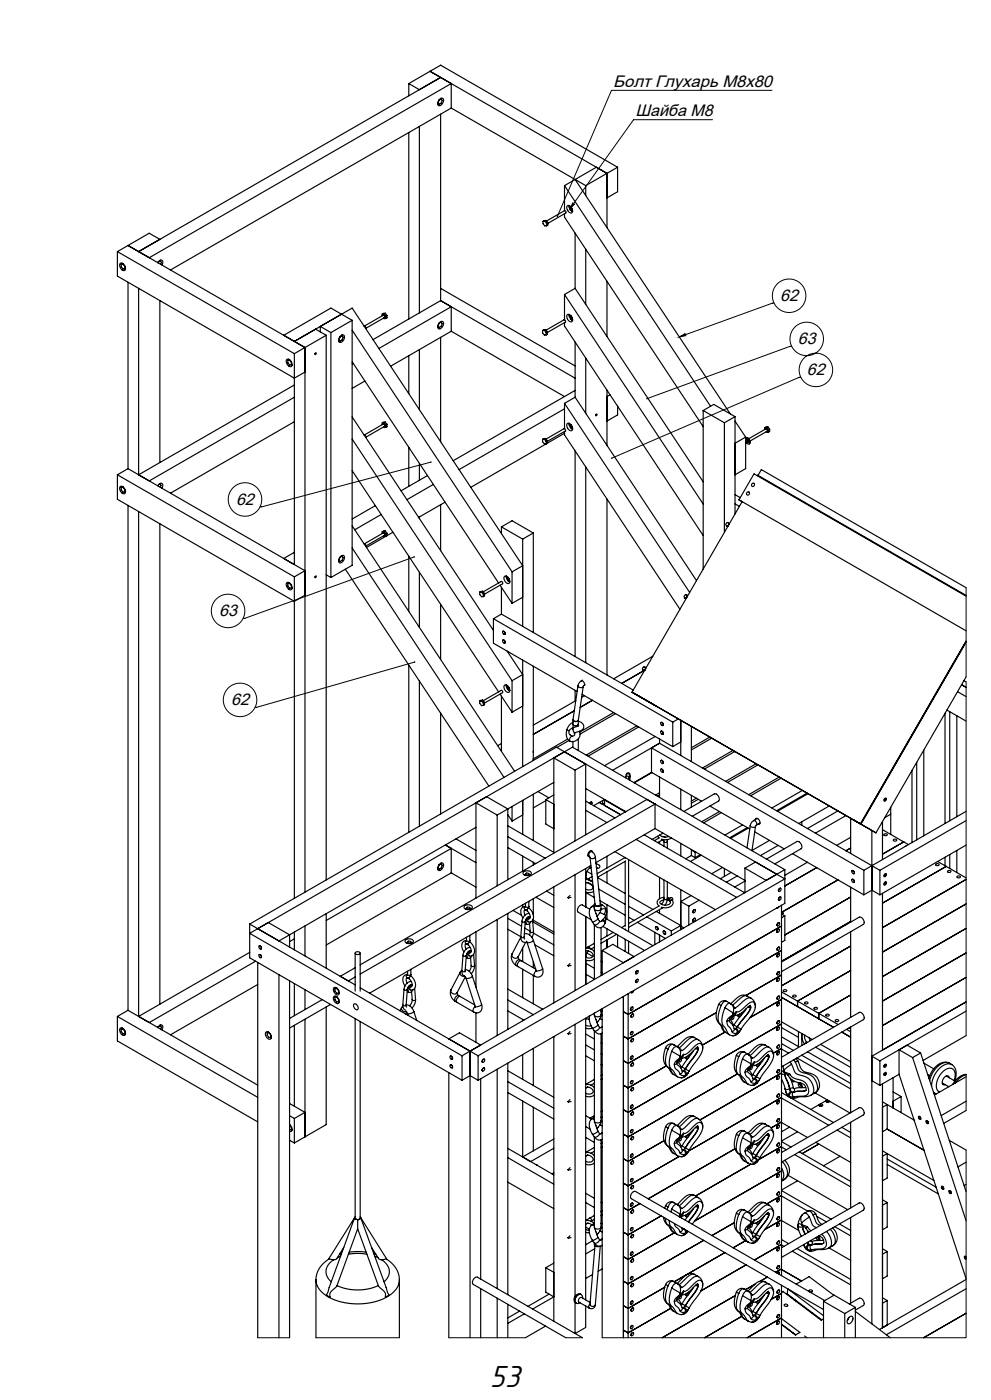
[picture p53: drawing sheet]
<svg xmlns="http://www.w3.org/2000/svg" width="297mm" height="420mm" viewBox="0 0 297 420" stroke-linecap="round" stroke-linejoin="round" font-family="sans-serif">
<defs><g id="words">
<text font-size="9.5" x="146.8" y="416.1">53</text>
<g font-size="5">
<text x="183.8" y="26">Болт Глухарь М8х80</text>
<text x="190.4" y="34.8">Шайба М8</text>
<text x="233.8" y="90.3">62</text>
<text x="239.1" y="103.2">63</text>
<text x="241.8" y="112.5">62</text>
<text x="70.8" y="151.4">62</text>
<text x="65.7" y="184.8">63</text>
<text x="69.3" y="211.5">62</text>
</g>
</g></defs>
<g fill="none" stroke="#000" stroke-width=".3">
<path d="M213.5 35.9h-23.6l-19.1 26.8M231.4 27.1h-48.1l-16.3 37.8M171.7 60.8a.32 .32 0 0 0 .1 .4 .32 .32 0 0 0 .4 0l-1.4 1.5zM232 90.9h-.5l-27.9 10.2M203.6 101.1l1.8-1a.32 .32 0 0 0-.2 .4 .32 .32 0 0 0 .4 .2zM237.3 103.9h-.5l-42.9 15.7M240 113.2h-.5l-56.1 24.3M129.1 138.6l-51.2 13.5M124.1 167.1l-50.7 18.4h-.5M289.5 176.3v26.8M124.3 198.6l-47.8 13.6M289.5 204.6v106.1"/>
<path d="M289.5 322.3v10.8M289.5 345v38.6M289.5 383.8v17.5h-109M77.2 401.3h9.6M94.7 401.3h25M134.5 401.3h23M169.6 401.3h5"/>
<circle cx="236.5" cy="88.7" r="5"/>
<circle cx="241.8" cy="101.7" r="5"/>
<circle cx="244.5" cy="111" r="5"/>
<circle cx="73.4" cy="149.8" r="5"/>
<circle cx="68.4" cy="183.3" r="5"/>
<circle cx="71.9" cy="210" r="5"/>
</g>
<g fill="none" stroke="#000" stroke-width=".35">
<path d="M122.5 25.1l3.2 1.8 6.4-3.7-90.6 52.3 6.4-3.7-3.2-1.8-9.5 5.5M122.5 25.1l9.6-5.5 53 30.6M122.5 25.1v3.6M122.5 39.8v55.9M125.7 37.9v56M131.2 31l.4 .3M131.2 30.8l.1 .1M131.3 30.9l.3 .4M131.3 31.1l-.1 .1M131.3 31.2l-.1 .1M131.4 31.2h-.1M131.6 30v.1"/>
<path d="M131.6 30.1l-.3 .8M131.7 29.9a.71 .71 0 0 1 1.1-.3 .71 .71 0 0 1 0 1.1l-.4 .7a.68 .68 0 0 1-1.1 .2 .68 .68 0 0 1 0-1zM132 29.6l.2 .1M132.1 34.3v55.9M132.1 29.5l.1 .2M132.2 29.5v.2M132.2 29.7l-.6 .4M132.2 29.7l.3 .4-.3 .8-.6 .4M135.2 25.1l-6.3-3.7 53 30.6v16.3M135.2 32.4l40.3 23.3M135.2 25.1v7.3M135.2 25.1l-90.5 52.2"/>
<path d="M135.2 32.4l-84.1 48.6M169.2 55.7v7.5M169.2 55.7l43.8 66.2M172.4 53.8l46.5 70.4M175.5 55.7v3M178.7 50.2l-9.5 5.5M185.1 50.2l-9.6 5.5M185.1 50.2v7.3l-3.2 1.9M35.2 75.5v7.3l53 30.6 3.2-1.8M35.2 75.5l53 30.6M36 79a1.35 1.35 0 0 1 1.4 .7 1.35 1.35 0 0 1-.1 1.5 1.53 1.53 0 0 1-1.3-2.2zM36.3 79.3v.7l.6 .7 .5-.1"/>
<path d="M36.6 79v.2M36.7 79l-.1 .1M36.8 79.1l-.5 .2M36.9 79.3h-.6M36.9 79.3l.5 .6M37 79.2l-.1 .1M37.4 79.9v.7M37.5 79.9h-.1M38.4 73.6l53 30.7M47.3 78.8l.1-.2a.75 .75 0 0 1 1.1-.5 .75 .75 0 0 1 .2 1.2l-.2 .2M47.4 78.6h.1M47.5 78.6l-.1 .2"/>
<path d="M47.9 78.2l.2 .1M48 78.1v.1M48.1 78.1v.2M48.1 78.3l-.6 .3M48.1 78.3l.3 .4-.2 .6M162.7 66.4v.7l.6 .7 .5-.1M163.3 66.3l-.6 .1M163.3 66.3l.5 .7M163.6 66.1l-.3 .2M163.6 66.1l.6 .7M163.6 66.1l-.9 .3M163.8 67v.7"/>
<path d="M164.2 66.8l-.4 .2M164.2 66.8v.7l-.4 .2M169.2 63.2l.4 .2v.5l-5.4 3.1M169.2 63.2l-5.4 3.1M169.2 64.1v1l41.5 62.9M170 61.7a1.35 1.35 0 0 1 1.4 .7 1.35 1.35 0 0 1-.1 1.5 1.53 1.53 0 0 1-1.3-2.2zM170.6 61.7v.5M170.7 61.7l.1 1 .8 .7M171.1 62.1v.4l.4 .3M171.1 63.1l.5 .4M171.2 62.1l.3 .6M172.4 70v16.5"/>
<path d="M175.5 74.8v16.5M37.4 80.6l.2 .1M37.5 80.6h.1M37.6 80.5l-.2 .1M38.4 84.7v55.9M41.5 86.5v55.9M47.9 90.2v48.6M94.6 98.7l3.2 1.9M96 99.6v-1.7l3.2 1.9M99.2 99.8v73.5M105.5 96.1l-6.3 3.7M105.5 96.1v73.5l-6.3 3.7"/>
<path d="M105.5 96.1l-6.3-3.7-14.2 8.2M105.5 99.1l48 72.5M109.1 97.9l5.7-3.3 .4 .3v.4l-5.6 3.2-.1-.5zM114.6 94.2v.5M114.6 94.7a.41 .41 0 0 1 .7 .1 .41 .41 0 0 1-.3 .6M114.8 94.5l.6 .2-.1 .7M114.9 95.4l.7 .2M115.1 94.2l.5 .6M115.1 94.2h-.5M115.4 94l-.3 .2M115.4 94l.6 .6M115.4 94l-.8 .2"/>
<path d="M115.6 94.8v.8M116 94.6l-.4 .2M116 94.6v.8l-.4 .2M131.2 97.9l.4 .4M131.2 97.8h.1M131.3 97.8l.3 .5M131.3 98.1h-.1M131.4 98.1l-.2 .1M131.6 97h.1M131.6 97l-.3 .8M131.7 96.8a.71 .71 0 0 1 1.1-.3 .71 .71 0 0 1 0 1.1l-.4 .7a.68 .68 0 0 1-1.1 .3 .68 .68 0 0 1 0-1.1zM132 96.5l.2 .2"/>
<path d="M132.1 90.2l40.3 23.3M132.1 90.2l-20.3 11.7M132.1 86.5l40.3 23.3M132.1 96.5l.1 .1M132.2 96.4v.3M132.2 96.7l-.6 .3M132.2 96.7l.3 .4-.3 .8-.6 .4M135.2 99.4v-7.4l-21.6 12.5M135.2 99.4l-18.1 10.5M135.2 99.4l34 19.6M162.6 99.1v.8l.5 .6h.6M163.1 99.1h-.5"/>
<path d="M163.1 99.1l.6 .7M163.5 98.9l-.4 .2M163.5 98.9l.5 .7M163.5 98.9l-.9 .2M163.6 99.1l5.4-3.2 .4 .3v.4l-5.4 3.2M163.7 99.8v.7M164 99.6v.7l-.3 .2M164 99.6l-.3 .2M169.2 96.8v1l41.5 62.9M169.2 88.3v7.6M169.2 88.3l41.5 62.9M170 94.4a1.35 1.35 0 0 1 1.4 .7 1.35 1.35 0 0 1-.1 1.4 1.53 1.53 0 0 1-1.3-2.1z"/>
<path d="M170.6 94.3v.6M170.7 94.4l.1 1 .8 .6M171.1 94.7v.5l.4 .2M171.1 95.8l.5 .3M171.2 94.8l.3 .6M172.4 86.5l-3.2 1.8M172.4 86.5l38.3 58.1M181.9 84.4v16.5M85.9 107.9a1.35 1.35 0 0 1 1.4 .6 1.35 1.35 0 0 1-.1 1.5 1.53 1.53 0 0 1-1.3-2.1zM86.3 108.1v.7l.5 .7h.5M86.5 107.8v.2M86.6 107.8l-.1 .2"/>
<path d="M86.7 107.9l-.4 .2M86.8 108.1h-.5M86.8 108.1l.5 .6M86.9 108l-.1 .1M87.3 109.5h.1M87.3 108.7v.8M87.4 109.5l.1 .1M87.4 109.4l.1 .1M87.4 108.7h-.1M87.5 109.3l-.2 .2M88.2 106.1v63.3M88.2 119.2l-43.5 25.1-3.2-1.9"/>
<path d="M88.2 115.5l-46.7 26.9M91.4 104.3l-3.2-1.9 17.3-10 51.1 77.3-3.1 1.9M91.4 104.3v163.4M97.8 100.6l-9.6 5.5M97.8 100.6v163.4M101.5 102l.4 .3M101.5 101.8l.1 .1M101.6 101.9l.3 .4M101.6 102.2h-.1M101.7 102.2l-.2 .1M101.9 101.1h.1M101.9 101.1l-.3 .8"/>
<path d="M102.1 100.8a.68 .68 0 0 1 1-.2 .68 .68 0 0 1 0 1.1l-.3 .5a.75 .75 0 0 1-1.1 .5 .75 .75 0 0 1-.1-1.2zM102.3 100.6l.2 .1M102.4 100.6l.1 .1M102.5 100.5v.2M102.5 100.7l-.6 .4M102.5 100.7l.3 .5-.3 .8-.6 .3M105.5 108.5l43.9 66.4M105.8 109l-.3 .2M109.4 114.3l-3.9 2.2M122.5 106.7v11.4M125.7 104.9v18M132.1 101.2v31.3"/>
<path d="M172.4 102.6v16.6M172.4 117.1l-36.6 21.1M172.4 119.2l-3.2 1.8M172.4 119.2l36.3 55M175.5 107.4v16.6M181.9 117.1v16.5M182.8 118.4l-.9 .6M88.2 126.5l-37.1 21.4M105.5 131.7l48 72.5M105.5 125.1l42.4 64M109.1 130.5l5.7-3.3 .4 .3v.4l-5.6 3.3-.1-.5zM114.6 126.9v.5"/>
<path d="M114.6 127.3a.41 .41 0 0 1 .7 .1 .41 .41 0 0 1-.3 .6M114.8 127.1l.6 .3-.1 .6M114.9 128.1l.7 .1M115.1 126.8l.5 .7M115.1 126.8l-.5 .1M115.4 126.6l-.3 .2M115.4 126.6l.6 .7M115.4 126.6l-.8 .3M115.6 127.5v.7M116 127.3l-.4 .2M116 127.3v.7l-.4 .2M122.5 134.2v11.7"/>
<path d="M125.7 139v5.1M162.6 131.8v.7l.5 .7 .6-.1M163.1 131.7l-.5 .1M163.1 131.7l.6 .7M163.5 131.5l-.4 .2M163.5 131.5l.5 .7M163.5 131.5l-.9 .3M163.6 131.7l5.4-3.1 .4 .2v.5l-5.4 3.1M163.7 132.4v.7M164 132.2l-.3 .2M164 132.2v.7l-.3 .2M169.2 130l-28.1 16.2"/>
<path d="M169.2 122.6l-31.6 18.3M169.2 121v7.6M169.2 129.4v1.1l34.6 52.3M169.2 121l37.5 56.7M170 127.1a1.35 1.35 0 0 1 1.4 .6 1.35 1.35 0 0 1-.1 1.5 1.53 1.53 0 0 1-1.3-2.1zM170.6 127v.6M170.7 127l.1 1.1 .8 .6M171.1 127.4v.4l.4 .3M171.1 128.5l.5 .3M171.2 127.4l.3 .6M172.4 135.3v61.7M185.1 121.9v2.6l-3.2 1.8"/>
<path d="M210.7 123.2v47.5M210.7 123.2l6.4 3.6M210.7 123.2l3.2-1.9 6.4 3.7M217.1 126.8v32.9M220.3 125l-3.2 1.8M220.3 125v29.2M220.3 126.3l3.2 4.8M223.5 131.5a1.04 1.04 0 0 1 1 .5 1.04 1.04 0 0 1-.2 1.2l-.8-.7M223.5 131.1l-3.2 1.9M223.5 131.1v9.5l-3.2 1.8M223.5 131.4a1.05 1.05 0 0 1 1.1 .5 1.05 1.05 0 0 1-.1 1.3M223.8 132h.2a.36 .36 0 0 1 .4 .4 .36 .36 0 0 1-.5 .3 .36 .36 0 0 1-.2-.6z"/>
<path d="M223.8 131.9v.5l.4 .2M224.4 131.6l5.1-2.9 .4 .2v.5l-5.1 2.9M229.2 128.3v.5M229.3 128.8a.41 .41 0 0 1 .7 .1 .41 .41 0 0 1-.3 .6M229.4 128.6l.6 .2v.7M229.6 129.5l.7 .2M229.8 128.3h-.6M229.8 128.3l.5 .6M230.1 128.1l-.3 .2M230.1 128.1l.6 .6M230.1 128.1l-.9 .2M230.3 128.9v.8"/>
<path d="M230.7 128.7l-.4 .2M230.7 128.7v.7l-.4 .3M35.2 142.4v7.4l53 30.6 3.2-1.8M35.2 142.4l53 30.7M36 146a1.35 1.35 0 0 1 1.4 .6 1.35 1.35 0 0 1-.1 1.5 1.53 1.53 0 0 1-1.3-2.1zM36.3 146.3v.7l.6 .6h.5M36.6 145.9v.2M36.7 146l-.1 .1M36.8 146l-.5 .3M36.9 146.2l-.6 .1M36.9 146.2l.5 .7M37 146.2h-.1"/>
<path d="M37.4 147.6h.1M37.4 146.9v.7M37.4 147.6l.2 .1M37.5 147.6h.1M37.5 146.8l-.1 .1M37.6 147.5l-.2 .1M38.4 151.6v151.5M38.4 140.6l53 30.6-3.2 1.9M38.4 140.6l-3.2 1.8M41.5 153.5v151.4l33.3-19.2M47.3 145.8l.1-.2a.75 .75 0 0 1 1.1-.6 .75 .75 0 0 1 .2 1.2l-.2 .3M47.9 145.1h.1"/>
<path d="M47.9 157.1v144.2M47.9 145.1l-.3 .3M47.9 145.1l.3 .5-.2 .6M48 145.1v.2M48.1 145v.3M105.5 141.2l43.9 66.4M105.5 157.7l48.7 73.7M112.5 151.7l-7 4M114.2 154.4l-7.9 4.5M114.6 159.5v.6M114.8 159.8l.6 .3-.1 .6M115.1 159.5l.5 .7"/>
<path d="M115.1 159.5h-.5M115.4 159.3l-.3 .2M115.4 159.3l.6 .7M115.4 159.3l-.8 .2M116 160l-.4 .2M116 160v.7l-.4 .2M117.8 159.7l-8 4.5M125.7 155.1v.5M128.1 142.7l-7.9 4.5M129.9 145.3l-7.9 4.6M132.1 151.4v13.8M133.4 150.6l-7.9 4.6"/>
<path d="M150.3 158.1l3.2-1.9 6.3 3.7M150.3 158.1l6.3 3.6M150.3 158.1v2M159.8 159.9l-3.2 1.8M159.8 159.9v29.8M175.5 140.1v58.7M181.9 149.7v52.8M218.2 157.7h.1M218.2 156.8l.3 .5M218.3 157.7h-.6M218.5 157.3h.1M220.3 151.2l1.3 .7"/>
<path d="M220.3 148.4l1.6 .9M222.4 150.5l-33 57.2M227 142.7l.1-.1 62.4 36M227.2 142.6l1-1.7 61.3 35.4M85.9 174.8a1.35 1.35 0 0 1 1.4 .7 1.35 1.35 0 0 1-.1 1.4 1.53 1.53 0 0 1-1.3-2.1zM86.3 175.1v.7l.5 .7 .5-.1M86.5 174.7v.3M86.6 174.8l-.1 .1M86.7 174.9l-.4 .2M86.8 175l-.5 .1M86.8 175l.5 .7M86.9 175h-.1"/>
<path d="M87.3 176.4h.1M87.3 175.7v.7M87.4 176.4l.1 .1M87.4 176.4h.1M87.4 175.7h-.1M87.5 176.3l-.2 .1M88.2 173.1v96.4M88.2 165.7l-3.2 1.8M97.8 172.4l1.4 .9M101.5 168.2l.4 .3M101.5 168h.1M101.6 168l.3 .5"/>
<path d="M101.6 168.3h-.1M101.7 168.3l-.2 .1M101.9 167.2h.1M101.9 167.2l-.3 .8M102.1 166.9a.68 .68 0 0 1 1-.1 .68 .68 0 0 1 0 1l-.3 .5a.75 .75 0 0 1-1.1 .5 .75 .75 0 0 1-.1-1.2zM102.3 166.7l.2 .2M102.4 166.7l.1 .1M102.5 166.7v.2M102.5 166.9l-.6 .3M102.5 166.9l.3 .4-.3 .8-.6 .4M103.5 170.8l43 65M105.5 164.4l45.5 68.8"/>
<path d="M109.1 163.2l5.7-3.3 .4 .3v.4l-5.6 3.3-.1-.6zM114.6 160a.41 .41 0 0 1 .7 .1 .41 .41 0 0 1-.3 .6M114.9 160.8l.7 .1M115.6 160.2v.7M122.5 166.9v16.5M125.7 171.7v16.5M143.8 177.6v.8l.5 .6h.6M144.3 177.6h-.5M144.3 177.6l.6 .7M144.7 177.4l-.4 .2M144.7 177.4l.5 .7M144.7 177.4l-.9 .2"/>
<path d="M144.8 177.6l5.4-3.2 .4 .3v.4l-5.4 3.2M144.9 178.3v.7M145.2 178.1l-.3 .2M145.2 178.1v.7l-.3 .2M149.9 175.6l3.6 5.4M150.3 176.2v8M151.2 173a1.36 1.36 0 0 1 1.6 1.7 .81 .81 0 0 1-.9 .3 .81 .81 0 0 1-.6-.7l-.3-.8zM151.7 172.8l.1 .6M151.8 172.9l.1 .9 .9 .7M152.3 173.2v.5l.4 .3-.4-.7M152.3 174.3l.5 .3M153.5 171.6v9.4"/>
<path d="M156.6 161.7v26.2M156.6 179.2l-3.1 1.8M205.7 179.4h.1M205.7 178.5l.3 .5M205.8 179.3l-.6 .1M206 178.9h.1M289.5 178.9l-63.5-36.7-4.5 7.7 68 39.3M122.5 199.5v50.2M132.1 181.3v16.5M147.9 185.6l53.7 31M147.9 185.6v7.4l25.1 14.4M150.3 184.2l-2.4 1.4"/>
<path d="M150.3 184.2l39.5 22.8M150.7 189.5h.4a.44 .44 0 0 1 .4 .5 .44 .44 0 0 1-.6 .4 .44 .44 0 0 1-.3-.6zM150.7 192.1h.4a.44 .44 0 0 1 .4 .5 .44 .44 0 0 1-.6 .4 .44 .44 0 0 1-.3-.6zM150.7 189.4l.6 .3v.6M150.7 192l.6 .3v.6M152 195.3l4.6 7.1-3.1 1.8M156.6 198v32M159.8 199.9v28.3M195.6 196.9l-11.7 6.7M289.5 192.3l-31.6 54.9 31.6-54.8M289.5 192.7l-31.5 54.6M125.7 204.3v43.6"/>
<path d="M132.1 214v30.2M143.8 210.3v.7l.5 .7 .6-.1M144.3 210.2l-.5 .1M144.3 210.2l.6 .7M144.7 210l-.4 .2M144.7 210l.5 .7M144.7 210l-.9 .3M144.8 210.2l5.4-3.1 .4 .2v.5l-5.4 3.1M144.9 210.9v.7M145.2 210.7l-.3 .2M145.2 210.7v.7l-.3 .2M149.9 208.2l3.6 5.5"/>
<path d="M150.3 208.9v16.5M151.2 205.6a1.36 1.36 0 0 1 1.6 1.8 .81 .81 0 0 1-.9 .3 .81 .81 0 0 1-.6-.7l-.3-.8zM151.7 205.5l.1 .6M151.8 205.5l.1 1 .9 .7M152.3 205.9v.5l.4 .2-.4-.7M152.3 207l.5 .3M153.5 204.2v9.5M156.6 211.8l-3.1 1.9M169.9 218.9a2.82 2.82 0 0 0 .9 3.4M169.9 218.9l.7 .3M171.7 217.3l.1 1M171.7 216.7l-.2 .1a3.9 3.9 0 0 0-1.6 2.1"/>
<path d="M171.7 217.3a.92 .92 0 0 0 1.6 0M171.7 216v1.3M171.7 216l.4 .4h1M171.7 215.9l.6 .5h.8M171.8 218.3v.9l.5 .6M171.8 218.3a1.31 1.31 0 0 0-1.3 1.2 1.31 1.31 0 0 0 .9 1.4M172.1 213.2l-12.3 7.1M172.2 219.9a.71 .71 0 0 1-.8 1M172.3 219.8l-.3 .1M172.4 207.1v3.2M172.6 210.2l-12.8 7.3M173.2 205.8a1.05 1.05 0 0 0 1.6 .2"/>
<path d="M173.2 205.8l-1.5 10.1M173.3 216.1l-.2 .3M173.3 217.3v.4M173.3 216.1v1.2M173.3 216.4h.2M173.5 217.7l-1.7 .6M173.5 216.4a1.53 1.53 0 0 1 1.5 1.6 1.53 1.53 0 0 1-1.6 1.5l-1.1 .3M173.5 216.4h-.2M173.7 219.4a2.29 2.29 0 0 1-.5 2.4 2.29 2.29 0 0 1-2.4 .5M174.2 204.3a.93 .93 0 0 1 .8 1.3M174.2 204.3l-.7 .7-.3 .8M174.5 208.3l27.1 15.7"/>
<path d="M174.6 204l-.4 .3M174.8 206l-1.5 10.1M175 205.6l-.2 .4M175.1 208.7l-.8 .5M175.4 205.4l-.4 .2M177.5 210.1l-3.6 2.1M183.9 213.8l-10.1 5.8M184.5 214.1l-10.7 6.1M189.4 207.7h.1M189.6 207.7l6.9 4M189.6 207.7h.1M190.8 217.8l-15.1 8.7"/>
<path d="M191.4 218.1l-15.2 8.8M192 209.1h.1M193.2 201l-6.9 4M193.2 201h.1M193.2 200.1l.3 .5M193.3 201h-.6M196.5 211.7h.1M198 216.8l.5 .1a.44 .44 0 0 1 .3 .5 .44 .44 0 0 1-.5 .3 .44 .44 0 0 1-.3-.6zM198 219.4l.5 .1a.44 .44 0 0 1 .3 .5 .44 .44 0 0 1-.5 .3 .44 .44 0 0 1-.3-.6zM198.1 216.8l.6 .2-.1 .7M198.1 219.4l.6 .2-.1 .7M201.6 216.6v7.4"/>
<path d="M203.3 215.7l-1.7 .9M204 216.1v10.5M207.2 217.9v10.6M283.2 214v33.1M283.8 213l5.7 3.3M284.6 213.5v32.7M286.8 214.7v30.3M287 207.5l2.5 1.5M288.2 205.4l1.3 .8M288.9 204.2l.6 .4M289.5 203.1l-27 46.8-73.1-42.2M145.8 239l6.4 3.7"/>
<path d="M150.3 223.1l-1.1 .6M159.8 225.4v.2M159.8 238.3v13.8M159.9 225.5l-.1 .2M161.2 237.5l3.3 1.8M163.6 239.9v7.3l2.4 1.4M163.6 239.9l2.4 1.4M166 234.7l-13.8 8M166 227.4l6.3 3.7M166 227.4l5.6-3.2 63.6 36.7M166 227.4v28.6M166 238.5l-2.4 1.4"/>
<path d="M170.1 221.7l-10.3 6M170.5 222.2l-3.6 2M171.4 220.9l-.6 .6v.8M171.7 222.5v1.7M172.3 231.1v21.2M173.3 221.6v3.6M175.5 236.6l12 6.9M175.5 229.2v21.2M175.5 229.2l-8.7-5-92 53M175.5 229.2l-3.2 1.9M181.2 240l6.2 3.6v-.2M181.2 240v1.6"/>
<path d="M181.2 239.8l-3.3 1.9M181.3 239.9l-.1 .1M187.5 233.1l.6-.2 .4 .5M187.5 233.1v.2M187.7 232.4a.6 .6 0 0 1 .8-.5 .6 .6 0 0 1 .3 .8v.3M187.7 232.4l.6-.3 .4 .5M187.7 232.4l-.2 .7M188.5 233.4l-.1 .5M188.7 232.6l-.2 .8M188.7 232.6h.1M188.8 233l-.2 .1M188.8 233v1.1"/>
<path d="M195.3 231.7l-5.3 3.1M195.3 231.7v-7.3l63.6 36.7M195.3 231.7l15 8.7M195.4 231.8l-5.3 3.1M196.4 220.9l-15.2 8.8M197.7 221.7v1.3M197.7 233.1v6.1M197.7 223l-14.1 8.1M197.7 223l66 38.1M197.7 238.5l-.7 .4M197.7 237.8l-1.2 .7M198 230.8l.5 .1a.44 .44 0 0 1 .3 .5 .44 .44 0 0 1-.5 .3 .44 .44 0 0 1-.3-.6z"/>
<path d="M198.1 228.2l.5 .2a.38 .38 0 0 1 .1 .5 .38 .38 0 0 1-.4 .2 .38 .38 0 0 1-.3-.5zM198.1 228.1l.6 .3 .1 .5-.2 .2M198.1 230.8l.6 .2-.1 .7M204 236.8v6.1M204 222.6l-2.4 1.4M207.2 238.6v3.5M208.7 239.5l-1.5 .8M209.3 239.8l-2.1 1.2M212.7 221.1l-5.5 3.2M213.3 221.4l-6.1 3.6M219.7 225.1l-9.2 5.3M220.2 225.4l-9.1 5.3"/>
<path d="M226.6 229.1l-9.1 5.3M227.2 229.4l-9.2 5.3M233.5 233.1l-9.1 5.3M234.1 233.4l-9.1 5.3M240.5 237.1l-9.2 5.3M241.9 237.9l-9.2 5.3M242.2 238.1l-9.2 5.3M265.2 239.5a.32 .32 0 0 1 .5 .1 .32 .32 0 0 1-.2 .4 .38 .38 0 0 1-.3 .4 .38 .38 0 0 1-.4-.3 .38 .38 0 0 1 .3-.5zM273.3 231.2v21.6M274.7 228.7v23.3M276.9 225v25.7M131.6 259.5h.1"/>
<path d="M131.6 259.5l-.3 .8M131.7 259.3a.71 .71 0 0 1 1.1-.3 .71 .71 0 0 1 0 1.1l-.4 .7a.68 .68 0 0 1-1.1 .3 .68 .68 0 0 1 0-1.1zM132 259l.2 .1M132.1 259l.1 .1M132.2 258.9v.3M132.2 259.1l-.6 .4M132.2 259.1l.3 .5-.3 .8-.6 .3M133.5 253.5l9.1 5.3M136.7 251.7l5.9 3.4M142.6 248.2l-59 34.1M149 244.5l-6.4-3.7v28.6M149 244.5v21.2"/>
<path d="M152.2 242.7l-3.2 1.8M152.2 242.7v21.2M152.2 244.4l1.3 1.9M152.2 251l11.2 6.5M152.2 247.7l13.8 8M152.2 254.3l8.3 4.8M153.5 242v4.3M156.6 240.1v10.2M156.6 256.8v4.5M156.6 244.5l-3.1 1.8M159.8 258.7v.8M163.6 240.2l-3.8 2.2"/>
<path d="M175.5 243.1l6.4 3.7M175.5 240.3l8.8 5.1M176.2 256.6l.4 .3M176.5 240.9l.8-.3 .2 .3-.5 .3M176.6 256.9l.2 .4M176.8 259.9v.5M177 255.2l.4 .3M177.1 259.7l-66.3 38.3M177.4 255.5l.7 .6 .3 1M177.4 255.5a.92 .92 0 0 0-.8 1.4M177.6 255.6a.65 .65 0 0 0-.8-.4 .65 .65 0 0 0-.5 .7v.2a.55 .55 0 0 0-.2 .6 .55 .55 0 0 0 .6 .3M178.4 257.1l1.5 14.2-.7 .5-.6-.1-.3-.3-1.5-14.1"/>
<path d="M178.4 257.1a1 1 0 0 1-1.6 .2M178.6 259l1 .6a.51 .51 0 0 1 .1 .6 .51 .51 0 0 1-.6 .2l-.3-.2M179.6 240.7l6.4 3.7M180.6 240.2v1.1l.6-.3M181.9 256.9v3.5M184.3 255.5l30.1 17.4M187.3 257.3l-8.3 4.8M187.4 257.3v.1M187.4 258.4v19.4M187.5 258.3l-8.4 4.9M188.4 257.9v21.6M190.7 251.8l30.1 17.4"/>
<path d="M193.1 250.4l30.1 17.4M196.3 241.2l-2.4-1.4-86 49.7M196.3 248.6l27 15.5M196.3 248.6l-17.7 10.2M196.3 241.2l-88.4 51M196.3 241.2v7.4M197.1 250.9l.4 .5-1.4 .8M197.7 252.5v.6M197.8 250.5a2.3 2.3 0 0 0 2.6 .4M198.3 252.1l.5-.1 .2 .5M198.3 252.1l-1.2 .7M198.4 251.8l-.1 .3"/>
<path d="M198.4 251l1 .1M198.7 249.9l-3.3 1.9M199 252.5v1.4M199.9 251.9l.1 .6M200 252.5l-.5 .2-.5-.2M200 252.5v1.9M201.2 251.4l-1.3 .5-1.7-.2M204 253v3.8M205 243.4l9.1-5.2a1.44 1.44 0 0 1 1.2 2.1l-7.8 4.6M207.2 256.7l1.1 .6M207.2 256.7l-1.7 .9M207.2 254.9v1.8"/>
<path d="M207.2 255l1.1 .7M208.3 255.7v1.6M208.5 255.6l-.2 .1M209.9 256.4l-1.6 .9M210.2 256.6l-3.3 1.8M212.8 241.8l11.9 6.9M215.6 243.5l-5.3 3M216.2 243.8l-5.3 3.1M222.6 247.5l-5.3 3M224 248.3l-5.3 3M224.2 248.4l-5.3 3.1M224.8 247.7a1.05 1.05 0 0 0 1.6 .3"/>
<path d="M224.8 247.7l-.9 6.6M225.9 246.2a.93 .93 0 0 1 .8 1.4M226.2 249.6l8.8 5.1M226.4 245.9a.61 .61 0 0 1 .7-.4 .61 .61 0 0 1 .5 .6l.1 .3a.51 .51 0 0 1 .1 .7 .51 .51 0 0 1-.6 .2M226.4 248l-1 7.2M226.4 258.6l-3.1 1.8M226.7 247.6l-.3 .4M227 245.5l-1.6 1-.6 1.2M227.8 246.9l-1.1 .7M229.7 257.7l9.1-5.2a1.44 1.44 0 0 1 1.3 2.1l-7.9 4.6M230.6 252.1l-5.2 3M233.2 253.6l-5.3 3.1"/>
<path d="M237.5 256.1l21.4 12.3M240.3 246.5v1.1M242 258.7l-6.8 3.9M248.5 241.8l-9.1 5.3M251.1 243.3l-9.1 5.3M253.5 244.7l-9.1 5.2M254.9 245.5v10.5M254.9 254.4l-1.4 .8M254.9 251.2l-4.2 2.4M255.6 245.9h.1M261.3 249.1v148.1M264.5 246.5v11.4"/>
<path d="M264.5 248.9l7.7 4.5M264.9 250.3l.2-.2a.44 .44 0 0 1 .7 0 .44 .44 0 0 1 0 .6 .44 .44 0 0 1-.7 0zM267 242.2v8.1M267 244.3l-1.9 1M267.8 251.9l.2-.1a.44 .44 0 0 1 .6-.1 .44 .44 0 0 1 0 .7 .44 .44 0 0 1-.6-.1zM270.8 252.6l-6.3 3.6M271.5 253.8l-.2 .1M280.5 259.2l.2-.1a.44 .44 0 0 1 .6 0 .44 .44 0 0 1 0 .6 .44 .44 0 0 1-.6 0zM281 258.4l8.5 5M283.2 257.2v2.5M283.6 259.9l-19.1 11M284.6 256.4v4.1"/>
<path d="M286.8 255.1v6.7M289.5 253.5l-25.8 14.9M289.5 246.2l-25.8 14.9M289.5 243.4l-30.6 17.7M74.8 277.2v10.1l63.7 36.8M74.8 277.2l31.6 18.3M77.2 278.6l92-53.1 66 38.2-91.9 53M88.2 279.6v5.3M91.4 277.8v9M97.8 274.1v16.4M131.2 260.4l.4 .3M131.2 260.3h.1"/>
<path d="M131.3 260.3l.3 .4M131.3 260.6h-.1M131.4 260.6l-.2 .1M135.2 261.9v-7.4l-37.4 21.7M135.2 261.9l-37.4 21.6M135.2 261.9l7.4 4.2M139.2 271.8a1.43 1.43 0 0 1 2.3 .5 1.45 1.45 0 0 1-2.4-.2zM139.5 272.7l.2-.2zM139.8 272.4v.4M139.8 272.5h-.1M139.9 272.3l.4-.2a.35 .35 0 0 1 .5 .4 .35 .35 0 0 1-.6 .2l-.4-.2zM140.8 272.5l.3 .2z"/>
<path d="M140.8 272.4v.4M142.6 279.5v16.7M149 275.9v34.8M152.2 274v34.8M152.2 275.5l4.1 2.4M152.2 278.8l3.9 2.2M153.8 273.1l2.5 1.5M156.4 276.4l.5 .3 .5-.2M156.4 276.4l-.3 4.6M156.6 271.5v.7M156.9 261.6a1.43 1.43 0 0 1 2.3 .5 1.45 1.45 0 0 1-2.5-.2zM157.3 278.4l1.6 1"/>
<path d="M157.4 276.8h.1M157.4 273l-.3 .4 .3 1.1M157.4 273l-.3-.6 .4-.4a1.58 1.58 0 0 0-1.2 2.5l.4 .9M157.4 262.3l-.2 .2M157.4 276.5l-.3 4.6M157.5 271.9v.1M157.5 271.9l.5 .3 .5-.3M157.5 262.2v.4M157.5 271v.9M157.5 262.3h-.1M157.6 262.1l.4-.2a.35 .35 0 0 1 .5 .4 .35 .35 0 0 1-.6 .2l-.3-.1zM158 272.9l-.6 .1"/>
<path d="M158.5 275l-.8 .6-.3 .9M158.5 271.9l-.1 .6M158.5 262.3l.3 .2zM158.5 262.2v.4M158.5 270.4v1.5M158.6 274.1a2.39 2.39 0 0 0-2.2 2.3M158.6 275.6a2.02 2.02 0 0 0-.7-2.5l.4-.6a.65 .65 0 0 1 .9 .6 2.2 2.2 0 0 1-.2 3.5 .54 .54 0 0 1-.9-.3 .54 .54 0 0 1 .5-.7M158.7 277.1l.2 2.4M158.9 279.5l-.2 1M158.9 275a1.4 1.4 0 0 0-1.2 .8 1.4 1.4 0 0 0 .2 1.5M158.9 275.1a1.49 1.49 0 0 0-1 2.2l.7-.2 .5-.6M159.6 276.1l.3 3.3"/>
<path d="M159.7 276.5l6.3 3.7M159.8 269.6v4.9M159.8 275.6v1M159.8 276.1l6.2 3.5M159.9 279.9l6.1 3.6M159.9 279.4l-.5 1.8M159.9 279.4l-.5 .4-.5-.3M160.6 269.2l5.4 3.1M163.8 267.3l2.2 1.3M166 266.1v34.8M170.8 268.6l-.5 .6M171.2 269.2l-.8 .2"/>
<path d="M172.3 262.4v34.8M175.5 264.9a1.63 1.63 0 0 1 2.2 1.6l-.9 .5-1.3-.2M175.5 260.6v11.5M175.5 275v20.3M175.5 267.7l2.6 1.5M175.6 263.3l.2 .5 .5-.1M175.6 262.5l-.1 .1M175.6 263.3l-.1 .1M175.6 262.5v.8M175.9 261.4l1.5 .9M176.2 264.9l1.4 .8M176.3 263.7l.4 .1 .2 .4"/>
<path d="M176.3 264.1l1.3 .5M176.8 260.4l-.8 .8-.4 1.3M176.8 272.8l-2.2-1.3a1.44 1.44 0 0 0-1.3 2.2l3.9 2.2M177.1 260.2l-.3 .2M177.2 272.1l.4-.1 .5 .2M177.2 272.1a3.6 3.6 0 0 0 .3 4.4M177.4 263l-1.1 .7M177.5 276.5l.4 .6a1.79 1.79 0 0 0 1.8 1.2 1.79 1.79 0 0 0 1.7-1.4M177.6 264.1l-.5 .2M177.9 267.4l-1 .4-1.4-.2M178.1 271.5l-.9 .6M178.1 271.4v1.2"/>
<path d="M178.1 272.6l1.1 3.1M179.1 263.3l8.3 4.8M179.2 275.7l.5 .7M179.2 275.7l-.9 .6-.8 .2M179.4 266.7l8 4.6M179.7 276.4l-.8 .9-.8 .1v16.4M179.8 273.8l-.9 1.1-.1-.2M179.8 273.8l1.3 .5M179.8 270.2l7.6 4.4M179.9 271a.63 .63 0 0 1 0 .8 .63 .63 0 0 1-.8 .1h-.2a.56 .56 0 0 1-.6-.2 .56 .56 0 0 1 0-.6M180.1 272.9l-.3 .9M180.1 272.6a1.15 1.15 0 0 1-2 0"/>
<path d="M180.1 272.6v.3M180.1 278.3v14.4M180.4 276.2l.6 .3 .3 .4M180.5 271.6h-.4M180.5 271.5l.8 .6 .5 .9M180.5 271.5l-.4-.1v1.2M180.6 275.9l.9 .4M180.7 277.9l12.5 7.2M181.1 274.3l.5 .3M181.4 274.9l.1 1.4M181.5 276.3l-.2 .6M181.5 272.7l-.4 1.6"/>
<path d="M181.5 272.7l-.7-.1-.7 .3M181.5 272.7l.3 .3M181.6 275.5l14.1 8.2M181.6 274.6l-.9 1.3a.65 .65 0 0 1-.9 .5h-.1M181.8 273l-.2 1.6M181.9 261.6v3.3M181.9 271.4v4.4M181.9 278.6v2.2M183.8 279.7l-3.7 2.1M187.4 277.7l-1.1 .6M187.4 278.8v.1M187.5 278.7l-.2 .2"/>
<path d="M188.4 271.9l4.5 2.6M188.4 268.6l7.3 4.3M188.4 275.2l1.6 .9M191 276.7l8.4 4.8M193.9 275.1l7.3 4.2M196.2 279.7v3.7M196.5 278.1h.4a.44 .44 0 0 1 .4 .5 .44 .44 0 0 1-.6 .4 .44 .44 0 0 1-.3-.6zM196.5 278l.6 .3v.6M196.7 273.4l7.3 4.3-2.8 1.6M197.7 263.2v6.4M197.7 272.9v1.1M198.3 272.5l-9.9 5.7"/>
<path d="M198.4 272.2l-.1 .3M198.6 272.3l-.3 .2M198.7 279.4h.5a.44 .44 0 0 1 .3 .6 .44 .44 0 0 1-.5 .3 .44 .44 0 0 1-.3-.6zM198.8 279.3l.6 .3-.1 .6M198.9 270l-.3 .1a.7 .7 0 0 0-.9 .7 .7 .7 0 0 0 .9 .6 1.62 1.62 0 0 0 2.3-.7 .69 .69 0 0 1-.2-.9 .69 .69 0 0 1 .8-.4l.1 .4-.1 .2M199 269.6l-.2 .8-.6 .9M199 269.2a1.57 1.57 0 0 0-1.7 .6 1.57 1.57 0 0 0 0 1.8l.2 .2-9.1 5.3M199 269.6l.5 .3 .5-.3M199 264v5.6M199.9 270.1h.3M200 269.6l-.2 1.1-.5 .8M200 269.3l.5 .1"/>
<path d="M200 264.6v5M200.4 269.5l.2 .1-.4 .5zM201.2 279.3v1.2M201.4 270h.1M201.5 270a1.5 1.5 0 0 1-.1 1.7 1.5 1.5 0 0 1-1.5 .6l-1.7-.2M201.5 270l-.6 .1-.1 .4M204 266.9v12M204 277.8l1 .6M206.4 271.9v5.6M207.1 268.7l-3.1 1.8 2.4 1.4M207.9 273a.35 .35 0 0 1 .6 .1 .35 .35 0 0 1-.2 .5 .36 .36 0 0 1-.6 .1 .36 .36 0 0 1 .1-.6zM207.9 275.6a.35 .35 0 0 1 .6 .1 .35 .35 0 0 1-.2 .5 .36 .36 0 0 1-.6 .1 .36 .36 0 0 1 .1-.6z"/>
<path d="M208.3 272.9h-.2l-.4 .3 .1 .6M208.3 275.5h-.2l-.4 .3 .1 .6M209.5 270.1l-3.1 1.8M216.5 260.2l-3.2 1.9M217.1 260.6v2.3M219.1 261.7l-3.2 1.9M220.9 262.8l-3.2 1.9M223.3 264.4h-.2M223.3 264.3l-3.1 1.8M223.3 260.4l6.3 3.7 5.6-3.2M223.3 260.4v7.4M232.8 262.3l-91.9 53v86"/>
<path d="M232.9 272.3l.1 .1M233.1 278.9a.32 .32 0 0 1 .5 0 .32 .32 0 0 1-.1 .5 .38 .38 0 0 1-.4 .3 .38 .38 0 0 1-.4-.3 .38 .38 0 0 1 .3-.4zM233.2 276.9a.32 .32 0 0 1 .5 .1 .32 .32 0 0 1-.1 .4 .38 .38 0 0 1-.4 .4 .38 .38 0 0 1-.4-.4 .38 .38 0 0 1 .3-.4zM233.5 278.8l-.6 .3 .1 .6M233.5 272l-.3 .3h-.3M233.6 276.8l-.6 .3v.6M233.6 269.2a.32 .32 0 0 1 .5 .1 .32 .32 0 0 1-.1 .4 .38 .38 0 0 1-.4 .4 .38 .38 0 0 1-.4-.4 .38 .38 0 0 1 .3-.4zM233.6 266.6a.32 .32 0 0 1 .5 0 .32 .32 0 0 1-.1 .5 .38 .38 0 0 1-.4 .4 .38 .38 0 0 1-.4-.4 .38 .38 0 0 1 .3-.4zM234 269.1l-.6 .3 .1 .6M234 266.5l-.6 .3 .1 .6M234.2 273.7l.3-.1 .2 .3-.4 .4M234.2 271.6v20.9"/>
<path d="M234.2 277.8l-45.9 26.5-1.5-.8M234.2 274.2l1 .6M235.2 260.9v10.1l-91.9 53.1M235.2 274.8v7.3l-1 .6M235.2 274.8l-1 .5M244.8 260.3l-9.6 5.5M251.1 264l-16.9 9.7M254.9 266.2v10.4M254.9 279.5v25.7M254.9 276.5l-20.7 11.9M254.9 269.1l-19.7 11.4M255.3 263.9h.4a.44 .44 0 0 1 .4 .6 .44 .44 0 0 1-.6 .3 .44 .44 0 0 1-.2-.6z"/>
<path d="M255.3 261.2l.6 .4a.35 .35 0 0 1-.1 .6 .35 .35 0 0 1-.4-.4zM255.4 263.8l.6 .3-.1 .6M255.4 261.2l.6 .3-.1 .6M255.4 261.2h.1M258.9 268.4l2.4-1.3 2.4 1.3M258.9 261.1v7.3M263.7 261.1v7.3M264.5 268v47M265.2 262.2a.32 .32 0 0 1 .5 .1 .32 .32 0 0 1-.2 .4 .38 .38 0 0 1-.6 .2 .38 .38 0 0 1 .2-.6zM265.2 264.6a.32 .32 0 0 1 .5 .1 .32 .32 0 0 1-.2 .5 .38 .38 0 0 1-.6 .2 .38 .38 0 0 1 .2-.7zM265.2 262.4h.3l-.3 .4zM265.2 265h.3l-.3 .5z"/>
<path d="M284 261.3l.2-.1a.44 .44 0 0 1 .7-.1 .44 .44 0 0 1 0 .7 .44 .44 0 0 1-.7-.1zM286.9 262.9l.2-.1a.44 .44 0 0 1 .6-.1 .44 .44 0 0 1 0 .7 .44 .44 0 0 1-.6-.1zM289.5 278.5l-25 14.5M289.5 263.8l-25 14.5M289.5 271.2l-25 14.4M76.6 288.4l-31.9 18.4M77.2 295.3l-26.1 15.1M77.2 288.7v112.6M77.6 283.8l.4 .1a.44 .44 0 0 1 .4 .5 .44 .44 0 0 1-.5 .3 .44 .44 0 0 1-.3-.6zM77.6 286.5h.4a.44 .44 0 0 1 .4 .5 .44 .44 0 0 1-.5 .3 .44 .44 0 0 1-.3-.5zM77.7 283.8l.6 .2-.1 .7M77.7 286.4l.6 .3-.1 .6"/>
<path d="M83.6 292.4v108.9M86.8 284.1v-3.7l-6.4-3.6-5.6 3.2 63.7 36.7M86.8 294.2v107.1M88.2 295.1v9.6M88.2 281.7l-1.4 .8M91.4 296.9v6M96.6 299.9l-9.8 5.6M100 299a1.36 1.36 0 0 1 1.6 1.7 .81 .81 0 0 1-.8 .3 .81 .81 0 0 1-.6-.7l-.3-.7zM100 296.4a1.36 1.36 0 0 1 1.6 1.7 .81 .81 0 0 1-.8 .3 .81 .81 0 0 1-.6-.7l-.3-.7zM100.4 296.6v.7l.5 .7 .6-.1M100.4 299.2v.7l.5 .7 .6-.1M100.6 296.2v.3"/>
<path d="M100.6 298.9v.2M100.7 296.3v.1M100.7 298.9v.1M100.9 296.4l-.5 .2M100.9 299l-.5 .2M100.9 296.5l-.5 .1M100.9 296.5l.6 .7M100.9 299.2h-.5M100.9 299.2l.6 .6M101 296.5h-.1M101 299.1l-.1 .1M101.5 297.9l.2 .1"/>
<path d="M101.5 297.2v.7M101.5 299.8v.7M101.5 297.9h.2M101.5 297.2h.1M101.5 299.8h.1M101.7 297.8l-.2 .1M106.4 285.9v11.4M106.4 293.1l-2 1.2M106.4 290.3l-4.4 2.6M106.5 285.7l.6-.2a.54 .54 0 0 1 .7 0 .54 .54 0 0 1 0 .8 .54 .54 0 0 1-.7 .1l-.2-.1a.4 .4 0 0 1-.4-.1 .4 .4 0 0 1 0-.5zM107.9 285.9v11.4M107.9 296.3l35.4 20.4"/>
<path d="M121.1 296.8l.5 .3 .5-.2M121.1 296.8l-.4 4.6M121.5 282.1a1.43 1.43 0 0 1 2.4 .4 1.45 1.45 0 0 1-2.5-.2zM121.8 282.9l.3-.2zM122.1 297.2h.1M122.1 293.4l-.4 .4 .3 1.1M122.1 296.9l-.4 4.6M122.1 292.4l-.3 .4 .3 .6M122.1 292.4a1.58 1.58 0 0 0-1.2 2.5l.5 .9M122.1 292.3v.1M122.1 292.3l.6 .3 .4-.3M122.1 282.6v.4"/>
<path d="M122.1 291.4v.9M122.1 282.7h.1M122.2 282.5l.5-.2a.35 .35 0 0 1 .4 .4 .35 .35 0 0 1-.6 .2l-.3-.1zM122.6 293.3l-.5 .1M122.8 293.1l.2-.2a.65 .65 0 0 1 .8 .6 2.2 2.2 0 0 1-.2 3.5 .54 .54 0 0 1-.8-.4 .54 .54 0 0 1 .6-.6 2.52 2.52 0 0 0-.8-2.5zM123.1 295.5l-.7 .5-.3 .9M123.1 292.3l-.1 .6M123.1 282.7l.3 .2zM123.1 282.6v.4M123.1 290.8v1.5M123.3 294.5a2.39 2.39 0 0 0-2.2 2.3M123.3 297.5l.2 2.4"/>
<path d="M123.5 299.9l-.2 1-.6 .8M123.5 295.4a1.4 1.4 0 0 0-1.2 .8 1.4 1.4 0 0 0 .2 1.5M123.6 295.5a1.49 1.49 0 0 0-1.1 2.2l.7-.1 .6-.7M124.3 296.5l.2 3.3M124.5 299.8l-.2 1.4-.8 1.2M124.5 299.8l-.4 .4-.6-.3M135.2 296.9a2.91 2.91 0 0 0 1.3 3.5M137 297.8l.5 .9M137.5 298.7l4.8 2.8M137.5 298.7a1.15 1.15 0 0 0-1 1.7M137.9 291.7l-2.7 5.2M138 299a1.15 1.15 0 0 0-1 1.7"/>
<path d="M138.4 291.2v.2a1.43 1.43 0 0 0 .9 1.5h-.6a.95 .95 0 0 1-.8-1.2M138.4 291.2l.5 .3 .5-.2M138.4 291.1l-.5 .6M138.8 286.6l.5 .3 .5-.2M138.8 286.6l-.4 4.6M139.2 292.8l.5 .7M139.4 291.3v.3M139.4 290.8l1.4 .7 .8 1.3M139.4 293.1l-2.5 4.8a1.04 1.04 0 0 1-1.2 .2 1.04 1.04 0 0 1-.5-1.2M139.7 293.5l2.7 8.4M139.7 287h.1M139.7 283.2l-.3 .4 .3 1.1"/>
<path d="M139.7 283.2l-.3-.6 .4-.4a1.58 1.58 0 0 0-1.2 2.5l.5 .9M139.8 286.7l-.4 4.6M139.8 282.1v.1M139.8 282.1l.6 .3 .4-.3M139.8 281.2v.9M140.3 283.1l-.6 .1M140.5 282.8l.2-.1a.65 .65 0 0 1 .8 .6 2.2 2.2 0 0 1-.2 3.5 .54 .54 0 0 1-.8-.4 .54 .54 0 0 1 .6-.6 2.52 2.52 0 0 0-.9-2.5zM140.8 285.3l-.7 .5-.3 .9M140.8 282.1l-.1 .6M140.8 280.6v1.5M140.9 284.3a2.39 2.39 0 0 0-2.1 2.3M141 287.3l.2 2.4"/>
<path d="M141.2 289.7l-.1 .8-.5 .9M141.5 286.7l-.3 .4a.71 .71 0 0 1-1.1 .4 .71 .71 0 0 1-.1-1.1l.6-.9 .6-.2a1.35 1.35 0 0 0-1.2 .7 1.35 1.35 0 0 0 .2 1.5M141.6 292.8a1.91 1.91 0 0 1-1.9 .7M141.6 292.8l2.7 8.5M141.9 286.3l.3 3.3M142.2 289.6l-.2 1.2-.8 1.3M142.2 289.6l-.5 .4-.5-.3M152.2 300l7.6 4.4M152.2 296.7l10.5 6.1M153.5 286.2a2.91 2.91 0 0 0 1.2 3.5M153.5 286.2a1.04 1.04 0 0 0 .5 1.1 1.04 1.04 0 0 0 1.2-.2M154.7 289.7l5.6 3.2"/>
<path d="M155.2 287.1l.5 .9M155.7 288l4.9 2.7M155.7 288a1.15 1.15 0 0 0-1 1.7M156.1 281.2l-2.6 5M156.1 281v.2a1.33 1.33 0 0 0 1.8 1.4M156.1 281l.4 .3 .6-.2M156.2 288.2a1.15 1.15 0 0 0-1 1.8M156.6 284.4v4.1M156.6 290.8v8.5M157.1 281.1l.2 .6M157.2 280.2h.8l.6 .3 .8 .7 .5 .9M157.5 282.7l-2.3 4.4"/>
<path d="M157.8 282.4l.2 .3M158 282.7l2.7 8.5M159.8 288.5v1.8M159.8 292.6v8.5M159.9 282.1a1.91 1.91 0 0 1-1.9 .6M159.9 282.1l2.7 8.5M160.3 283.4l5.7 3.3M160.7 291.2l.1 .3M160.7 291.2l-.6 1 .2 .7M162.6 290.6a1.69 1.69 0 0 1-.3 2.1 1.69 1.69 0 0 1-2 .2M162.6 290.6a1.91 1.91 0 0 1-1.9 .6M170.8 289.1l-.5 .5"/>
<path d="M171.2 289.6l-.8 .2M175.5 285.3a1.63 1.63 0 0 1 2.2 1.6l-.9 .5-1.3-.2M175.5 284.5l1.4 .1 1.2 .9M175.6 287l-.1 .1M175.6 287v.2M175.6 288.1v7.2M175.6 289l2.5 1.5M175.6 292.3l2.5 1.4M175.7 292.4h-.1M175.9 285.9l1.8 1M176.3 284.1l-.5 .4M176.3 284.1l.3 .1 .3 .4"/>
<path d="M176.3 285.3l-.5 .8-.2 .9M178.1 287.6l-1.2 .6-1.4-.2M178.1 283l-1.8 1.1M178.1 284.1l-1 .6M180.1 291.6l.4 .2M180.1 288.4l.4 .2M180.5 285.1v7.4M180.5 285.1l6.3 3.7M180.5 285.1l3.2-1.8 6.3 3.7M181.9 282v2.3M184.8 280.3l-4.7 2.7M185.1 280.5v3.6"/>
<path d="M186.8 298.9v102.4M187.4 281.8v3.6M188.3 298.1v20.9M188.4 282.4v3.6M189.1 297.6l.2 .2M189.9 297.2l-.1 .3a.32 .32 0 0 1-.3 .3 .32 .32 0 0 1-.3-.2M190.6 294.7v.1M190.6 292.1h.1M190.8 293.9a.32 .32 0 0 1 .5 .1 .32 .32 0 0 1-.1 .5 .38 .38 0 0 1-.4 .3 .38 .38 0 0 1-.4-.4 .38 .38 0 0 1 .3-.4zM190.8 291.3a.32 .32 0 0 1 .5 .1 .32 .32 0 0 1-.1 .4 .38 .38 0 0 1-.4 .4 .38 .38 0 0 1-.4-.4 .38 .38 0 0 1 .3-.4zM191.1 291.2l-.5 .3v.6M191.1 291.2h.1"/>
<path d="M191.2 293.8l-.6 .2v.7M197.7 280.5v2.1M223.9 298.8a1.86 1.86 0 0 0-2.1 .7l-2.3 2M223.9 298.8h.1M223.9 298.8l1.2 .7M223.9 298.8a2.88 2.88 0 0 0-3.5 1l-1.4 1.3M225.1 299.5l-.2-.1a3.9 3.9 0 0 0-3.1 1.9l-1.6 1M225.1 299.5l.9 .8 .4 1.5M233.1 293.6a.32 .32 0 0 1 .5 0 .32 .32 0 0 1-.1 .5 .38 .38 0 0 1-.4 .3 .38 .38 0 0 1-.4-.3 .38 .38 0 0 1 .3-.4zM233.1 286.2a.32 .32 0 0 1 .5 .1 .32 .32 0 0 1-.1 .5 .38 .38 0 0 1-.4 .3 .38 .38 0 0 1-.4-.4 .38 .38 0 0 1 .3-.4zM233.2 291.6a.32 .32 0 0 1 .5 .1 .32 .32 0 0 1-.1 .4 .38 .38 0 0 1-.4 .4 .38 .38 0 0 1-.4-.4 .38 .38 0 0 1 .3-.4zM233.2 299a.32 .32 0 0 1 .5 0 .32 .32 0 0 1-.1 .5 .38 .38 0 0 1-.4 .3 .38 .38 0 0 1-.4-.3 .38 .38 0 0 1 .3-.4z"/>
<path d="M233.2 284.3a.32 .32 0 0 1 .5 0 .32 .32 0 0 1-.1 .5 .38 .38 0 0 1-.4 .3 .38 .38 0 0 1-.4-.3 .38 .38 0 0 1 .3-.4zM233.5 293.5l-.6 .3 .1 .6M233.5 286.1l-.6 .3 .1 .7M233.6 291.5l-.6 .3v.6M233.6 298.9l-.6 .2v.7M233.6 284.2l-.6 .2v.7M234.2 292.5v14.7M234.2 288.6l23.3-13.4a1.44 1.44 0 0 1 1.2 2.1l-24.5 14.2M234.2 297.6l11.2 6.4M234.2 292.5l-10.6 6.1M234.2 299.8l-9.4 5.5M234.2 285.1l-45.9 26.6-1.5-.8"/>
<path d="M234.8 297l.2-.1a.44 .44 0 0 1 .7 0 .44 .44 0 0 1 0 .6 .44 .44 0 0 1-.7 0zM237.6 298.7l.2-.1a.44 .44 0 0 1 .7-.1 .44 .44 0 0 1 0 .6 .44 .44 0 0 1-.7 0zM254.9 298.5l-9.5 5.5M254.9 283.8l-20.7 12M254.9 291.2l-15.9 9.1v1.7M289.5 293.2l-25 14.5M289.5 285.9l-25 14.4M35.2 304.9v7.4l42 24.3M35.2 304.9l42 24.3M36 308.5a1.35 1.35 0 0 1 1.4 .6 1.35 1.35 0 0 1-.1 1.5 1.53 1.53 0 0 1-1.3-2.1zM36.3 308.8v.7l.6 .6h.5M36.6 308.4v.2"/>
<path d="M36.7 308.4l-.1 .2M36.8 308.5l-.5 .3M36.9 308.7l-.6 .1M36.9 308.7l.5 .7M37 308.6l-.1 .1M37.4 310.1l.2 .1M37.4 309.4v.7M37.5 310.1h.1M37.5 309.3l-.1 .1M37.6 310l-.2 .1M38.4 303.1l38.8 22.4M38.4 303.1l-3.2 1.8"/>
<path d="M47.3 308.2l.1-.2a.75 .75 0 0 1 1.1-.5 .75 .75 0 0 1 .2 1.2l-.2 .3M47.4 308.1h.1M47.5 308.1l-.1 .2M47.9 307.6l.2 .1M48 307.5v.2M48.1 307.5v.2M48.1 307.7l-.6 .4M48.1 307.7l.3 .5-.2 .5M79.7 309.7a1.29 1.29 0 0 1 1.3 .6 1.29 1.29 0 0 1-.1 1.5 1.59 1.59 0 0 1-1.2-2.1zM80.1 309.9v.7l.5 .7 .6-.1M80.3 309.6l-.1 .2M80.4 309.6l-.1 .1"/>
<path d="M80.4 309.7l-.3 .2M80.5 309.7h-.1M80.6 309.8l-.5 .1M80.6 309.8l.5 .6M80.6 309.8h.1M81 311.2l.3 .1M81.1 311.2h.2M81.2 310.5v.7M81.3 311.1l-.1 .1M88.2 307.6v24.3M91.4 305.8v35.3M97.8 302.1v35.3l-6.4 3.7"/>
<path d="M99.1 301.3l-12.3 7.1M101.5 300.5l.2 .1M101.5 300.5h.2M101.7 300.4l-.2 .1M106.1 301.2a1.02 1.02 0 0 1 1.1 .6 1.02 1.02 0 0 1-.2 1.2l-.9-.7zM106.4 305.6v59.9M107.9 306.5v59M120.4 302.2v.1a1.08 1.08 0 0 0 1.3 1.2M120.4 302.2l-.5 1M120.7 301.4v.2a1.42 1.42 0 0 0 .9 1.5M120.7 301.4l.5 .3 .5-.2M120.7 301.8l-.3 .4"/>
<path d="M121.6 303.4l.5 .7M121.7 301.5l.2 .6M121.7 301.4l1.3 .6 1 1.4M121.9 303.7l-.3 .5M122.1 304.1l.2 .5M124 303.4a1.91 1.91 0 0 1-1.9 .7M124 303.4l.9 2.7M134.5 311.7l3.2-1.9 6.4 3.7-5.6 3.2M134.9 316.9h.4a.44 .44 0 0 1 .4 .6 .44 .44 0 0 1-.6 .3 .44 .44 0 0 1-.2-.6zM134.9 319.5l.4 .1a.44 .44 0 0 1 .4 .5 .44 .44 0 0 1-.6 .3 .44 .44 0 0 1-.2-.6zM135 316.8l.6 .3-.1 .7M135 319.5l.6 .2-.1 .7"/>
<path d="M136.5 300.4l5.5 3.2M138.5 316.7v7.4M142.4 301.9l.1 .3M142.4 302l-.6 .9 .2 .7M142.6 303.9v8.8M143.3 316.7v7.4M144.3 301.3a1.69 1.69 0 0 1-.3 2.1 1.69 1.69 0 0 1-2 .2M144.3 301.3a1.91 1.91 0 0 1-1.9 .6M144.8 317.9a.32 .32 0 0 1 .5 0 .32 .32 0 0 1-.1 .5 .38 .38 0 0 1-.4 .3 .38 .38 0 0 1-.4-.3 .38 .38 0 0 1 .3-.4zM145.2 317.8l-.6 .3v.6M152.2 318.9v69.5M152.2 303.3l4.8 2.7"/>
<path d="M156.6 305.8v.4M156.6 316.4v7.4M159.8 314.5v11.1M165.8 311.1l.2 .1M166 311v85.4M170.8 309.5l-.5 .6M171.2 310l-.8 .2M172.3 307.3v81.6M175.5 305.7l1.1 .1M175.5 307.6l.9 .2 .8-.1M175.5 305.5v84.5M175.5 313.5l2.6 1.5"/>
<path d="M175.5 310.2l2.6 1.5M175.5 316.7l2.6 1.5M176.5 304.9l.2 .1M176.7 304.8a4.6 4.6 0 0 0 .8 3.6M177.5 308.4l.4 .5a1.83 1.83 0 0 0 2.6 1M177.5 308.4l-.9 .2-1.1-.2M178.1 304h.1M178.1 309.3v27a1.15 1.15 0 0 0 2 0v-26.2M178.1 304.4l1.1 3.1M179.2 307.5l.5 .7M179.2 307.5l-.9 .7-.8 .2M179.7 308.2l-.8 .9-.8 .1"/>
<path d="M179.8 305.6l-.9 1.1-.1-.2M179.8 305.6l.7 .3M180.1 304.8l-.3 .8M180.1 304.4v.4M180.1 303.2l.4 .2h-.4M180.1 302.8v1.7a1.15 1.15 0 0 1-2 0v-.5M180.1 316.1l.4 .2M180.1 312.9l.4 .2M180.1 319.4l.4 .2M180.4 308.1h.1M180.5 308a.46 .46 0 0 1-.8 .2M180.5 304.6l-.4 .2"/>
<path d="M180.5 303.2l-.2 .1M180.5 302.6v98.7M188.3 319v14.7M188.3 319l-1.5-.8v14.7M189.3 317a.32 .32 0 0 1 .5 0 .32 .32 0 0 1-.2 .5 .38 .38 0 0 1-.4 .3 .38 .38 0 0 1-.3-.3 .38 .38 0 0 1 .3-.5zM189.3 302.3a.32 .32 0 0 1 .5 0 .32 .32 0 0 1-.2 .5 .38 .38 0 0 1-.4 .3 .38 .38 0 0 1-.3-.3 .38 .38 0 0 1 .3-.5zM189.3 309.6a.32 .32 0 0 1 .5 0 .32 .32 0 0 1-.2 .5 .38 .38 0 0 1-.4 .3 .38 .38 0 0 1-.3-.3 .38 .38 0 0 1 .3-.4zM189.4 319.1a.32 .32 0 0 1 .5 0 .32 .32 0 0 1-.1 .5 .38 .38 0 0 1-.4 .3 .38 .38 0 0 1-.4-.3 .38 .38 0 0 1 .3-.4zM189.4 304.4a.32 .32 0 0 1 .5 0 .32 .32 0 0 1-.1 .5 .38 .38 0 0 1-.4 .3 .38 .38 0 0 1-.4-.3 .38 .38 0 0 1 .3-.4zM189.4 311.7a.32 .32 0 0 1 .5 0 .32 .32 0 0 1-.1 .5 .38 .38 0 0 1-.4 .4 .38 .38 0 0 1-.4-.4 .38 .38 0 0 1 .3-.4zM189.6 316.9l-.6 .2 .1 .7M189.6 302.2l-.6 .2 .1 .7"/>
<path d="M189.6 309.5l-.6 .3 .1 .6M189.8 319l-.6 .2 .1 .7M189.8 304.3l-.6 .2 .1 .7M189.8 311.6l-.6 .3 .1 .6M199.5 314.3a5 5 0 0 0 .4 5.7l.5 .3 .7 1.3 .7 .7M199.5 314.3l.7 .4M199.7 319.8l-11.4 6.6-1.5-.8M200.2 314.7a6.1 6.1 0 0 0-.2 5.3 3.8 3.8 0 0 1 1.6 2.1l.3 .2M201.3 315.4l2.5 1.4M201.3 315.4a6 6 0 0 0-.2 5.2l1.9 2.4M202 313.4h-.2a1.72 1.72 0 0 0-2.3 .9M202 313.4a1.38 1.38 0 0 0-1.8 1.3"/>
<path d="M202 313.4l1.2 .7M202.1 319.4a2.85 2.85 0 0 0 1.4 2.2l.3 .6M202.9 318.9l.1 .5a2.68 2.68 0 0 1 1.4 2.4l-.6 .4M202.9 318.9l-.3 .3-.5 .2M203 318.5l.7 .8 .5 .9M203.1 314.1a1.37 1.37 0 0 0-1.8 1.3M203.1 314.1a2.24 2.24 0 0 1 .7 2.7M203.1 314.1h.1M203.2 314.1l1.1 1.2M203.7 317.9a.34 .34 0 0 1 .6-.1 .34 .34 0 0 1-.2 .6 .33 .33 0 0 1-.5 .1 .33 .33 0 0 1 .1-.5zM203.8 316.8v.5M203.8 317.3h.1"/>
<path d="M203.8 317.3l-.9 1.6M203.8 317.3l-.3 .3a2.48 2.48 0 0 0-1.4 1.8M203.8 317.8l-.3 .5M204.2 317.2l-.5 .4M204.5 317.4l-.8 .3M204.9 316.3l.2 .1a9.1 9.1 0 0 0 3.5-2.8 1.23 1.23 0 0 1 1.7-.3 1.23 1.23 0 0 1 .2 1.7l-.9 2-3.1 4.3M204.9 316.3l-1.1 1M204.9 316.3l-.2 .7-.5 .3M206 316.9l-.5 .5M206.6 316.4l-.3 .9a.45 .45 0 0 1-.4 .4 .45 .45 0 0 1-.4-.5M207.9 315.1l-3.5 5M208.2 311.3a1.96 1.96 0 0 0-2.2 .8l-2.5 2.3"/>
<path d="M208.2 311.3l1.1 .6M208.2 311.3a2.91 2.91 0 0 0-3.8 1.2l-1.5 1.5M208.4 314.6l.8 .2M208.6 314.5l.6 .1M209 314.1l.2 .5M209 314.1h.1a1.82 1.82 0 0 1-.6 2.3l-3.1 4.3M209.1 314.1h-.1a14.2 14.2 0 0 1-4.1 3.3l-.8-.1M209.2 314.8a11.5 11.5 0 0 1-2.6 4l-1.2 1.9M209.2 314.6v.2M209.3 311.9a1.94 1.94 0 0 0-2.4 1l-1.9 1.9-.8 .3M209.3 311.9v.1M209.3 311.9l.9 .9 .4 1.4"/>
<path d="M214.7 303.8l-26.4 15.2M215.4 301.3a5.4 5.4 0 0 0 0 5.6l.6 .5a4.1 4.1 0 0 0 1.4 2.3M215.4 301.3l.7 .4M216.1 301.7a6.6 6.6 0 0 0-.5 5.3 4.1 4.1 0 0 1 1.5 2.4l.3 .3M217.3 309.6l-6.8 3.9M217.3 302.3l2.4 1.6M217.3 302.3a6.5 6.5 0 0 0-.6 5.4l1.9 2.7M217.4 309.7l1.2 .7M217.8 300.4a1.32 1.32 0 0 0-1.7 1.3M217.8 300.4l1.2 .7M217.8 300.4a1.73 1.73 0 0 0-2.4 .9M217.9 306.4a3.1 3.1 0 0 0 1.2 2.4l.3 .7"/>
<path d="M218.6 310.4h.1M218.6 310.4l.9 .3M218.6 305.9l-.7 .5M218.6 305.9l.1 .7a2.95 2.95 0 0 1 1.3 2.5l-.6 .4M218.7 305.7l.7 .9 .4 .9M218.9 301.1a1.32 1.32 0 0 0-1.6 1.2M218.9 301.1h.1M219 301.1l.2 .2M219.1 301.2l.1 .1M219.2 301.2l1.1 1.3M219.2 301.3a2.19 2.19 0 0 1 .5 2.6M219.4 309.5a1.24 1.24 0 0 0 1.5 .5"/>
<path d="M219.5 305.1a.3 .3 0 0 1 .4 0 .3 .3 0 0 1 0 .4 .34 .34 0 0 1-.6 .3 .34 .34 0 0 1 .1-.6zM219.5 305.1l-.2 .4M219.7 304.4h.1M219.7 304.4l-1.1 1.5M219.7 304.4l-.4 .3a2.51 2.51 0 0 0-1.4 1.7M219.7 303.9v.5M219.8 307.5l-.2 .2M220 307.5h-.2M220 307.5l.9 .6M220 304.4l-.5 .3M220.4 304.6l-1.1 .3M220.6 308.8l.3 .5v.7"/>
<path d="M220.7 308.7l-.1 .1M220.7 308.7l.5 .5 .1 .6M220.7 316.6l.7 .4M220.7 303.5l.3 .1a8.4 8.4 0 0 0 3.4-2.6 1.2 1.2 0 0 1 1.7-.1 1.2 1.2 0 0 1 .2 1.6l-1 2.1-3.3 4.2M220.7 303.5l-1 .9M220.7 303.5a.92 .92 0 0 1-.7 1M220.9 310l-.7 .6-.7 .1M220.9 308.1l-.8 .5 .5 .2M220.9 308.1h.1M221 308.1l-.3 .6M221 308.1l1 .7M221.2 309.8l-.3 .2"/>
<path d="M221.2 309.8h.1M221.3 310h.1M221.3 310l-.9 .6-.9 .1M221.3 309.8v.2M221.4 317a6.1 6.1 0 0 0-.2 5.3 3.8 3.8 0 0 1 1.6 2.1l1.4 .9M221.6 304.3l-.5 .3M221.7 309.3l-.4 .5M221.7 309.3l-.4 .7M221.8 304.2l-.6 .6M222 308.8l-.3 .5M222.3 303.8l-.3 .9a.44 .44 0 0 1-.6 .4 .44 .44 0 0 1-.2-.6M222.5 317.7l2.5 1.4"/>
<path d="M222.5 317.7a6 6 0 0 0-.2 5.2l1.9 2.4M223.2 315.7a1.93 1.93 0 0 0-2.8 1.8 4 4 0 0 0 .9 4.9l.4 .2 .7 1.4 .7 .6M223.2 315.7a1.38 1.38 0 0 0-1.8 1.3M223.2 315.7l1.2 .7M223.6 302.6l-3.6 4.9M224.1 302.2l.8 .2M224.2 302.1l.8 .1M224.3 316.4a1.37 1.37 0 0 0-1.8 1.3M224.3 316.4a2.24 2.24 0 0 1 .7 2.7M224.3 316.4h.1M224.4 316.4l1.1 1.2M224.9 301.6l-.1 .1a11.2 11.2 0 0 1-4.2 2.9l-.7-.1"/>
<path d="M224.9 302.4a11.4 11.4 0 0 1-2.7 3.9l-1.3 1.8M225 302.2l-.1 .2M225 302.2l-.1-.5a1.94 1.94 0 0 1-.7 2.3l-3.2 4.1M225 319.1v.5M225 319.6h.1M225 319.6l-.9 1.5M225 319.6l-.3 .3a2.48 2.48 0 0 0-1.4 1.7M225.7 319.7l-.8 .3M226.1 318.6h.2a9.1 9.1 0 0 0 3.5-2.7 1.23 1.23 0 0 1 1.7-.3 1.23 1.23 0 0 1 .2 1.7l-.9 2-3.1 4.3M226.1 318.6l-.2 .7-1 .6M226.1 318.6l-1.1 1M227.2 319.2l-.5 .5"/>
<path d="M227.8 318.7l-.2 .9a.45 .45 0 0 1-.5 .4 .45 .45 0 0 1-.4-.5M229.1 317.4l-3.5 5M229.4 313.6a2.91 2.91 0 0 0-3.7 1.2l-1.5 1.5M229.6 316.9l.8 .2M229.8 316.7l.6 .1M230.3 316.3l-.1 .1a14.2 14.2 0 0 1-4.1 3.3l-.8-.1M230.4 317.1a11.5 11.5 0 0 1-2.6 4l-1.2 1.8M230.4 316.8v.3M230.4 316.8l-.1-.4a1.82 1.82 0 0 1-.6 2.3l-3.1 4.3M230.5 314.2a1.94 1.94 0 0 0-2.3 1l-2 1.9-.8 .3M230.5 314.2h.1M230.5 314.2l-1.1-.6a1.96 1.96 0 0 0-2.2 .8l-2.5 2.3"/>
<path d="M230.5 314.2l.9 .9 .4 1.4M233.1 300.9a.32 .32 0 0 1 .5 .1 .32 .32 0 0 1-.1 .5 .38 .38 0 0 1-.4 .3 .38 .38 0 0 1-.4-.4 .38 .38 0 0 1 .3-.4zM233.1 308.3a.32 .32 0 0 1 .5 0 .32 .32 0 0 1-.1 .5 .38 .38 0 0 1-.4 .3 .38 .38 0 0 1-.4-.3 .38 .38 0 0 1 .3-.4zM233.1 315.6a.32 .32 0 0 1 .5 .1 .32 .32 0 0 1-.1 .5 .38 .38 0 0 1-.4 .3 .38 .38 0 0 1-.4-.4 .38 .38 0 0 1 .3-.4zM233.2 306.3a.32 .32 0 0 1 .5 .1 .32 .32 0 0 1-.1 .4 .38 .38 0 0 1-.4 .4 .38 .38 0 0 1-.4-.4 .38 .38 0 0 1 .3-.4zM233.2 313.7a.32 .32 0 0 1 .5 0 .32 .32 0 0 1-.1 .5 .38 .38 0 0 1-.4 .3 .38 .38 0 0 1-.4-.3 .38 .38 0 0 1 .3-.4zM233.5 300.8l-.6 .3 .1 .7M233.5 308.2l-.6 .3 .1 .6M233.5 315.5l-.6 .3 .1 .7M233.6 306.2l-.6 .3v.6M233.6 313.6l-.6 .2v.7M234.2 307.2v14.7"/>
<path d="M234.2 317.2l23.3-13.5a1.44 1.44 0 0 1 1.2 2.2l-24.5 14.2M234.2 307.2l-45.9 26.5M234.2 314.5l-2.4 1.5M234.2 313.1l3.6 2M234.2 306.5l9.2 5.4M234.2 311l5.1 3M234.2 308.3l5.1 2.9M234.2 314.7l2.2 1.2M234.7 319.8l.3 1.2M236.8 318.6l.4 .7M237.2 319.3l-2.2 1.7M237.2 319.3l.6 1.4a2.45 2.45 0 0 0 2.6 2 4.2 4.2 0 0 1 3.2 5.4l-.5 .4"/>
<path d="M237.9 317.9l.5 .7M238.4 318.6l.4 1.1a2.6 2.6 0 0 0 2.8 2.3 4.2 4.2 0 0 1 3.2 5.4l-.6 .5M238.5 317.6l.7 .7M238.9 317.4l16 9.3M239.2 318.4l-.8 .2M239.2 318.4a4.7 4.7 0 0 0 1.8 3.1l.4 .1a4.2 4.2 0 0 1 4.1 3.3l-.1 1.8-1.2 1.2M239.3 309.5v4.7M240.3 316.6l14.6 8.4M240.3 310.1v3.6M240.3 316.6h.1M240.3 311.8l.1 .1M240.5 310.2l-.1 1.5 .7 1.5"/>
<path d="M241.2 310.6v1l.6 1.2M241.2 300.7l.2-.1a.44 .44 0 0 1 .6-.1 .44 .44 0 0 1 0 .7 .44 .44 0 0 1-.6-.1zM241.7 312.6l.2 .1M241.8 312.8l-.4 .2M242 315.6l12.9 7.4M242.4 311.3l.4 .9M244 302.3l.2-.1a.44 .44 0 0 1 .7 0 .44 .44 0 0 1 0 .6 .44 .44 0 0 1-.7 0zM244.4 314.2l10.5 6M245.4 304v1.6l-11.2-6.4 15.6 9M245.4 304l5.8 3.4M245.9 313.3l9 5.2M247.5 304.4l.2-.1a.44 .44 0 0 1 .7-.1 .44 .44 0 0 1 0 .7 .44 .44 0 0 1-.7-.1z"/>
<path d="M250.4 306l.2-.1a.44 .44 0 0 1 .6-.1 .44 .44 0 0 1 0 .7 .44 .44 0 0 1-.6-.1zM252.3 309.6l2.6 1.6M253.7 308.8l1.2 .7M254.9 308.1l-.2 .3-.5 .1M254.9 308.1v25.7M263.7 318.3v7.3M265.1 319.4a.34 .34 0 0 1 .5 0 .34 .34 0 0 1-.1 .5 .35 .35 0 0 1-.5 .3 .35 .35 0 0 1 0-.6zM271.9 313.5l4 2.4M273.5 317.3l16 48.9M273.5 317.3l-4-2.4v7.4M275.9 315.9l-2.4 1.4M275.9 315.9l13.6 41.6"/>
<path d="M276.9 319l2.9 1.6M284.5 319a3.9 3.9 0 0 0-4.8 1.8l-1.3 2.7M285.2 319.4a3.8 3.8 0 0 1 .9 4.9M285.2 319.4a3.7 3.7 0 0 0-4.2 1.7l-1.4 2.6-.4 2.2M285.2 319.4a3.3 3.3 0 0 0-4.6 1l-1.2 1.7-.8 2.1M289.5 300.6l-28.2 16.3 2.4 1.4M289.5 310.7l-12.9 7.4M289.5 303.3l-25.8 15M86.8 337.4l.6 .9a.65 .65 0 0 1 .2 .8 .65 .65 0 0 1-.8 .3M86.8 331l4.6 2.7-3.2 1.8M86.8 334.7l1.4 .8M86.8 337.5h.1"/>
<path d="M86.8 337.5l.5 .7M86.9 337.5h-.1M87.3 338.9l.2 .1M87.3 338.2v.7M87.3 338.9h-.5M87.4 338.9h.1M87.4 338.2h-.1M87.5 338.8l-.2 .1M88.2 335.5v7.4M134.5 321.8v79.5M138.5 324.1l2.4-1.4 2.4 1.4M144.1 323.6v60.1"/>
<path d="M144.8 320.5a.32 .32 0 0 1 .5 0 .32 .32 0 0 1-.1 .5 .38 .38 0 0 1-.4 .3 .38 .38 0 0 1-.4-.3 .38 .38 0 0 1 .3-.4zM145.2 320.4l-.6 .3v.6M149 320.8v65.8M152.2 321.2l13.8 8M152.2 324.5l13.8 8M152.2 327.8l13.8 7.9M156.6 330.3v16.8l9.4-5.4M159.8 332.2v13.1M170.8 329.9l-.5 .6M171.2 330.4l-.8 .2M175.5 334.7l1.8 1M175.5 338l1.3 .7"/>
<path d="M176.1 326.1a1.29 1.29 0 0 1 1.3 .5 1.29 1.29 0 0 1 .1 1.4l-.9 .2-1.1-.2M176.2 326.1l-.7 .4M177.2 335.8l.4-.1 .5 .2M177.2 335.8a3.6 3.6 0 0 0 .3 4.4M178.1 328.4l-1.2 .6-1.4-.1M178.1 323.8l-2.6 1.5 1.4 .2 1.2 .8M178.1 335.2l-.9 .6M178.1 325l-1 .6M178.1 334.7l-1.3 .7M178.1 336.3l1.1 3M178.8 338.4l.1 .1M179.2 339.3l.5 .7"/>
<path d="M179.2 339.3l-.9 .7-.8 .2M179.8 337.5l-.9 1M179.8 337.5l.7 .2M180.1 336.6l-.3 .9M180.1 336.3v.3M180.1 335.1l.4 .1-.4 .1M180.4 339.9h.1M180.5 339.8a.46 .46 0 0 1-.8 .2M180.5 336.4l-.4 .2M180.5 322.5l-.4 .2M180.5 323.6l-.4 .2M180.5 333.3l-.4 .2"/>
<path d="M186.8 332.9v14.7l1.5 .8M186.8 332.9l1.5 .8M188.3 333.7v14.7M189.3 339a.32 .32 0 0 1 .5 0 .32 .32 0 0 1-.2 .5 .38 .38 0 0 1-.4 .3 .38 .38 0 0 1-.3-.3 .38 .38 0 0 1 .3-.4zM189.3 331.7a.32 .32 0 0 1 .5 0 .32 .32 0 0 1-.2 .5 .38 .38 0 0 1-.4 .3 .38 .38 0 0 1-.3-.3 .38 .38 0 0 1 .3-.5zM189.3 324.3a.32 .32 0 0 1 .5 0 .32 .32 0 0 1-.2 .5 .38 .38 0 0 1-.4 .3 .38 .38 0 0 1-.3-.3 .38 .38 0 0 1 .3-.4zM189.4 326.4a.32 .32 0 0 1 .5 0 .32 .32 0 0 1-.1 .5 .38 .38 0 0 1-.4 .4 .38 .38 0 0 1-.4-.4 .38 .38 0 0 1 .3-.4zM189.4 333.8a.32 .32 0 0 1 .5 0 .32 .32 0 0 1-.1 .5 .38 .38 0 0 1-.4 .3 .38 .38 0 0 1-.4-.3 .38 .38 0 0 1 .3-.4zM189.6 338.9l-.6 .3 .1 .6M189.6 331.6l-.6 .2 .1 .7M189.6 324.2l-.6 .3 .1 .6M189.8 326.3l-.6 .3 .1 .6"/>
<path d="M189.8 333.7l-.6 .2 .1 .7M199.5 338a5 5 0 0 0 .4 5.7l.5 .3 .7 1.3 .7 .7M199.5 338l.7 .4M200.2 338.4a6.1 6.1 0 0 0-.2 5.2 3.8 3.8 0 0 1 1.6 2.2l.3 .2M201.3 339.1l2.5 1.4M201.3 339.1a6 6 0 0 0-.2 5.2l1.9 2.4M201.9 322.3l1.1 .7M202 337.1l-.2-.1a1.72 1.72 0 0 0-2.3 1M202 337.1a1.38 1.38 0 0 0-1.8 1.3M202 337.1l1.2 .7M203 323l1.2 .3M203.1 337.8a1.37 1.37 0 0 0-1.8 1.3"/>
<path d="M203.1 337.8a2.24 2.24 0 0 1 .7 2.7M203.1 337.8h.1M203.2 337.8l1.1 1.2M203.8 322.2a1.27 1.27 0 0 0 1.6 .4M204.2 320.2l-.2 .2M204.4 320.1l-.2 .1M204.4 320.1l1 .6M204.9 340h.2a9.1 9.1 0 0 0 3.5-2.7 1.23 1.23 0 0 1 1.7-.3 1.23 1.23 0 0 1 .2 1.7l-.9 2-3.1 4.3M204.9 340l-1.1 1M204.9 340l-.2 .7-.5 .3M205 321.4l.4 .5v.7M205.1 321.3l-.1 .1"/>
<path d="M205.1 321.3l.6 .5 .1 .6M205.4 320.7l-.5 .5-.4 .1 .5 .1M205.4 320.7h.1M205.4 322.6l-.6 .6-.6 .1M205.4 320.7l-.3 .6M205.4 320.7l1.1 .6M205.7 322.4l-.3 .2M205.7 322.4h.1M205.8 322.4v.1M205.8 322.5h.1M205.8 322.5l-.7 .6-.9 .2M206.2 321.9l-.4 .5"/>
<path d="M206.2 321.9l-.4 .6M206.5 321.3l-.3 .6M207.9 338.8l-3.5 5M208.2 335a1.96 1.96 0 0 0-2.2 .8l-2.5 2.3M208.2 335l1.1 .6M208.2 335a2.91 2.91 0 0 0-3.8 1.2l-1.5 1.5M208.4 338.3l.8 .2M208.6 338.1l.6 .1M209 337.8l.2 .4M209 337.8h.1a1.82 1.82 0 0 1-.6 2.3l-3.1 4.3M209.1 337.7l-.1 .1a14.2 14.2 0 0 1-4.1 3.3l-.8-.1M209.2 338.5a11.5 11.5 0 0 1-2.6 4l-1.2 1.8"/>
<path d="M209.2 338.2v.3M210.6 337.9a2.07 2.07 0 0 0-2.4-2.3l-3.2 2.9-.8 .3M221 322.2l-32.7 18.9-1.5-.8M223.2 339.4a1.93 1.93 0 0 0-2.8 1.8 4 4 0 0 0 .9 4.9l.4 .2 .7 1.4 .7 .6M223.2 339.4a1.38 1.38 0 0 0-1.8 1.3M223.2 339.4l1.2 .7M223.3 321.6a2.85 2.85 0 0 0 1.4 2.3l.3 .6M224.1 321.1l.1 .6 1 .9 .5 1M224.1 321.1l-.3 .4-.5 .1M224.2 320.8l.7 .8 .5 .9M224.2 325.3l1.2 .3M224.9 320.2a.34 .34 0 0 1 .6-.1 .34 .34 0 0 1-.2 .5 .33 .33 0 0 1-.5 .2 .33 .33 0 0 1 .1-.5z"/>
<path d="M225 320.1l-.2 .4M225 324.5a1.27 1.27 0 0 0 1.6 .4M225.4 322.5l-.2 .2M225.6 322.4l-.2 .1M225.6 322.4l1 .5M225.7 323.6l.5 .1M225.7 323.6a.77 .77 0 0 1-.7 .9M226.2 323.7l.4 .5v.7M226.3 323.6l-.1 .1M226.3 323.6l.6 .5 .1 .6M226.6 322.9l-.5 .6-.4 .1M226.6 322.9v.1"/>
<path d="M226.6 324.9h.1M226.6 324.9l-.6 .6-.6 .1M226.6 323l-.3 .6M226.6 323l1.1 .6M227 324.7l.4-.5-.4 .6M227 324.7l-.4 .2M227 324.7v.1M227 324.8h.1M227 324.8l-.7 .6-.9 .2M227.7 323.6l-.3 .6M229.4 337.3a2.91 2.91 0 0 0-3.7 1.2l-1.5 1.5M230.5 337.9a1.94 1.94 0 0 0-2.3 1l-2 1.8-.8 .4"/>
<path d="M230.5 337.9h.1M230.5 337.9l-1.1-.6a1.96 1.96 0 0 0-2.2 .8l-2.5 2.2M230.5 337.9l.9 .9 .4 1.4M233.1 337.7a.32 .32 0 0 1 .5 0 .32 .32 0 0 1-.1 .5 .38 .38 0 0 1-.4 .3 .38 .38 0 0 1-.4-.3 .38 .38 0 0 1 .3-.4zM233.1 323a.32 .32 0 0 1 .5 0 .32 .32 0 0 1-.1 .5 .38 .38 0 0 1-.4 .3 .38 .38 0 0 1-.4-.3 .38 .38 0 0 1 .3-.4zM233.1 330.3a.32 .32 0 0 1 .5 .1 .32 .32 0 0 1-.1 .4 .38 .38 0 0 1-.4 .4 .38 .38 0 0 1-.4-.4 .38 .38 0 0 1 .3-.4zM233.2 321a.32 .32 0 0 1 .5 .1 .32 .32 0 0 1-.1 .4 .38 .38 0 0 1-.4 .4 .38 .38 0 0 1-.4-.4 .38 .38 0 0 1 .3-.4zM233.2 328.4a.32 .32 0 0 1 .5 0 .32 .32 0 0 1-.1 .5 .38 .38 0 0 1-.4 .3 .38 .38 0 0 1-.4-.3 .38 .38 0 0 1 .3-.4zM233.2 335.7a.32 .32 0 0 1 .5 .1 .32 .32 0 0 1-.1 .4 .38 .38 0 0 1-.4 .4 .38 .38 0 0 1-.4-.4 .38 .38 0 0 1 .3-.4zM233.5 337.6l-.6 .3 .1 .6M233.5 322.9l-.6 .3 .1 .6M233.5 330.2l-.6 .3 .1 .7"/>
<path d="M233.6 320.9l-.6 .3v.6M233.6 328.3l-.6 .2v.7M233.6 335.6l-.6 .3v.6M234.2 323.7l1.1 2.9M234.2 321.2l.8 .4M234.2 321.9l-24.4 14.1M234.2 321.9v22M234.2 329.2l-27.8 16.1M234.2 336.6l-3.1 1.8M234.2 329.4l14.2 8.2M234.2 336.8l7.8 4.5M234.2 327.8l2.2 1.3"/>
<path d="M234.2 320.1h.1M235 321v.5M235 321.5l1.7 .8M235 321.5v.1M235 321.6l1.2 1M235.1 321.9l.1 .3M235.2 322.2l.1 .9 1.3 3.5M235.2 322.2h-1M235.3 326.6v.1M235.3 322.1l.1 1 1.3 3.5M235.3 322.1l-.1 .1M235.3 322v.1"/>
<path d="M235.4 327.2v.1M235.4 327.2l.8 1.4M235.5 322.1h-.2M235.5 327.4l.6 1.3M236.2 328.8a1.91 1.91 0 0 0 1.6 .7M236.2 328.8h.1M236.2 322.6a5.2 5.2 0 0 0 4.2 2.5 1.63 1.63 0 0 1 1.1 2.1l-3.7 .5M236.2 328.6l.4 .3M236.2 328.6v.2M236.6 328.9l.6 .5 .6 .1M236.6 328.9l1.3 .2M236.6 326.6l-.8 .3-.5-.2 .1 .5"/>
<path d="M236.6 326.6l.3 1M236.6 338.1l-2.4 1.4M236.7 326.6l.5 .8 .6 .3M236.7 326.6h-.1M236.7 322.3a4.3 4.3 0 0 0 3.5 1.8 3.3 3.3 0 0 1 2 4 3.8 3.8 0 0 1-3.3 .8l-1 .2M236.7 322.3l-.5 .3M236.8 323.5l1 2.9M236.9 327.6l-.7 1M236.9 327.6l.2 .1M237.1 329.4l12.7 7.4M237.1 327.7h.7M237.1 327.7l-.5 1.2"/>
<path d="M237.3 323.9l.1 .3a.32 .32 0 0 0 .3 .4 .32 .32 0 0 0 .3-.2M237.8 327.7a.86 .86 0 0 0 .1 1.4M237.8 326.4l.2 .2M237.8 326.4l-1.1 .2M237.8 327.7h.1M238 326.6l.1 .6-.3 .5M239 339.5l-4.8 2.8M239.5 324.8a.79 .79 0 0 0-.1 1 .79 .79 0 0 0 .9 .3v-.5l-.5-.7 .4 .1M239.7 324.8l.1 .7 .5 .5M239.8 324.9l.1 .5 .5 .4M241.5 326.2l-2.3 .1-1.2 .3M241.5 327.1l-3.7 .6"/>
<path d="M243.1 328.5l-1.3 .5h-2.2l-1.8 .5M244.2 327.9l-1.1 .6M244.3 327.9l10.4 6M245.5 331.5l.5 .4 .5-.4M245.5 331.4l-2.5 1.4M245.6 331.3l.1-.1a.44 .44 0 0 1 .7 0 .44 .44 0 0 1 0 .6 .44 .44 0 0 1-.7 0zM247.6 330.3l.4 .3 .7-.2M247.6 330.2l-1.8 1M247.9 330h.1M247.9 330a.36 .36 0 0 0-.2 .5 .36 .36 0 0 0 .6 .1l.3-.2M250.9 339l4 2.4M252.3 338.2l2.6 1.5"/>
<path d="M254.9 336.7v25.7M261.3 324.2l2.4 1.4M264.5 330.5l9.5 5.5M264.5 325.2v73.1M264.5 332.2l1.4-.8v7.3M265.1 321.9a.34 .34 0 0 1 .5-.1 .34 .34 0 0 1-.1 .5 .35 .35 0 0 1-.5 .3 .35 .35 0 0 1 0-.6zM265.9 338.7l11 6.4M265.9 338.7l-1.4 .8M267.7 323.3v9.1M267.7 327.6l2.4 1.4M269.5 322.3l-5.8 3.3M269.5 322.3l20 61.3"/>
<path d="M270.1 329l-2.4 1.4M270.1 329v4.8M275.3 334.9l.6 .4a.36 .36 0 0 1-.2 .6 .36 .36 0 0 1-.4-.5zM275.5 335.1l.3 .2v.3l-.3-.2zM277.6 336.2l.5 .3a.38 .38 0 0 1 .2 .4 .38 .38 0 0 1-.5 .2 .38 .38 0 0 1-.2-.4zM277.7 336.4l.3 .2 .1 .3-.4-.2zM278 322.4l.6 .3M279.7 327.6l.5 .4M279.8 327.8l.4 .2M280.2 328l.4 .2M282.4 324.9l1.9 1.1M283.6 322.8l2.6 1.5"/>
<path d="M284.5 323.3a.77 .77 0 0 0-.7-.6 .77 .77 0 0 0-.8 .5l-.5 1a.75 .75 0 0 0-.1 .9 .75 .75 0 0 0 .9 .3M285.9 324.2a2.49 2.49 0 0 0-1-3.7 5.2 5.2 0 0 0-3.9 6.7l.6 .4M289.5 322.3a5.4 5.4 0 0 0-4 3.1M289.5 322.4l-1.7 .9-1.5 1.6M289.5 333.1l-6.7 3.9M289.5 330.4l-7.4 4.3M289.5 323l-9.5 5.5M86.8 342.1l1.4 .8M91.4 341.1l-3.2 1.8M152.2 344.5l13.8 8M152.2 347.3l13.8 8M152.2 354.6l13.8 8"/>
<path d="M160.8 349.5h.1M160.8 349.5l.2 .1M160.9 349.5h.1M166 351.8l-.6 .4M166 344.5l-7 4M170.8 350.3l-.5 .6M171.2 350.9l-.8 .2M175.5 358l2.6 1.5M175.5 341.2l2.6 1.5M176.1 346.5a1.29 1.29 0 0 1 1.3 .5 1.29 1.29 0 0 1 .1 1.4l-.9 .2-1.1-.2M176.2 346.5l-.7 .4M177.5 340.2l.4 .6a1.83 1.83 0 0 0 2.6 1"/>
<path d="M178.1 348.9l-1.2 .5-1.4-.1M178.1 344.2l-2.6 1.5 1.4 .2 1.2 .8M178.1 341.1v27a1.15 1.15 0 0 0 2 0v-26.2M178.1 345.4l-1 .6M179.7 340l-.8 1-.8 .1M180.4 344.1l-.3 .1M180.5 342.9l-.4 .2M188.3 348.4v22.1M189.3 353.7a.32 .32 0 0 1 .5 0 .32 .32 0 0 1-.2 .5 .38 .38 0 0 1-.4 .3 .38 .38 0 0 1-.3-.3 .38 .38 0 0 1 .3-.4zM189.3 346.3a.32 .32 0 0 1 .5 .1 .32 .32 0 0 1-.2 .5 .38 .38 0 0 1-.4 .3 .38 .38 0 0 1-.3-.4 .38 .38 0 0 1 .3-.4zM189.4 348.5a.32 .32 0 0 1 .5 0 .32 .32 0 0 1-.1 .5 .38 .38 0 0 1-.4 .3 .38 .38 0 0 1-.4-.3 .38 .38 0 0 1 .3-.4zM189.4 341.1a.32 .32 0 0 1 .5 0 .32 .32 0 0 1-.1 .5 .38 .38 0 0 1-.4 .4 .38 .38 0 0 1-.4-.4 .38 .38 0 0 1 .3-.4z"/>
<path d="M189.4 355.8a.32 .32 0 0 1 .5 0 .32 .32 0 0 1-.1 .5 .38 .38 0 0 1-.4 .4 .38 .38 0 0 1-.4-.4 .38 .38 0 0 1 .3-.4zM189.6 353.6l-.6 .3 .1 .6M189.6 346.3l-.6 .2 .1 .7M189.8 348.4l-.6 .2 .1 .7M189.8 341l-.6 .3 .1 .6M189.8 355.7l-.6 .3 .1 .6M199 342.2l-10.7 6.2M201.9 346l1.1 .7M202.1 343a2.85 2.85 0 0 0 1.4 2.3l.3 .6M202.9 342.5l.1 .6a2.68 2.68 0 0 1 1.4 2.4l-.6 .4M202.9 342.5l-.3 .4-.5 .1M203 342.2l.7 .8 .5 .9"/>
<path d="M203 346.7l1.2 .3M203.6 346.9l-15.3 8.9-1.5-.8M203.7 341.6a.34 .34 0 0 1 .6-.1 .34 .34 0 0 1-.2 .5 .33 .33 0 0 1-.5 .2 .33 .33 0 0 1 .1-.5zM203.8 340.5v.5M203.8 341h.1M203.8 341l-.9 1.5M203.8 341l-.3 .3a2.48 2.48 0 0 0-1.4 1.7M203.8 341.5l-.3 .4M203.8 345.9a1.27 1.27 0 0 0 1.6 .4M204.2 343.9l-.2 .2M204.2 340.9l-.5 .4M204.4 343.8l-.2 .1"/>
<path d="M204.4 343.8l1 .5M204.5 341.1l-.8 .3M204.5 345l.5 .1M205 345.1l.4 .5v.7M205.1 345l-.1 .1M205.1 345l.6 .5 .1 .6M205.4 344.3l-.9 .7M205.4 344.3v.1M205.4 346.3l-.6 .6-.6 .1M205.4 344.4l-.3 .6M205.4 344.4l1.1 .6M205.7 346.1l-.3 .2"/>
<path d="M205.7 346.1h.1M205.8 346.1v.1M205.8 346.2h.1M205.8 346.2l-.7 .6-.9 .2M206 340.6l-.5 .5M206.2 345.6l-.4 .5M206.2 345.6l-.4 .6M206.5 345l-.3 .6M206.6 340.1l-.3 .8a.45 .45 0 0 1-.4 .4 .45 .45 0 0 1-.4-.4M208.2 358.7a1.96 1.96 0 0 0-2.2 .8l-2.5 2.2M208.2 358.6l1.1 .7M208.2 358.7a2.91 2.91 0 0 0-3.8 1.2l-1.5 1.4"/>
<path d="M220.2 344.6l-25.9 15M220.7 340.3l.7 .4M221.4 340.7a6.1 6.1 0 0 0-.2 5.2 3.8 3.8 0 0 1 1.6 2.2l.3 .2M222.5 341.3l2.5 1.5M222.5 341.3a6 6 0 0 0-.2 5.3l1.9 2.4M223.1 348.3l1.1 .7M223.3 345.3a2.85 2.85 0 0 0 1.4 2.2l.3 .7M224.1 344.8l.1 .6 1 .8 .5 1.1M224.1 344.8l-.3 .4-.5 .1M224.2 344.5l.7 .8 .5 .8M224.2 349h.1M224.2 349l1.2 .3"/>
<path d="M224.3 340.1a1.37 1.37 0 0 0-1.8 1.2M224.3 340.1a2.24 2.24 0 0 1 .7 2.7M224.3 340.1h.1M224.4 340.1l1.1 1.1M224.9 343.8a.34 .34 0 0 1 .6 0 .34 .34 0 0 1-.2 .5 .33 .33 0 0 1-.5 .2 .33 .33 0 0 1 .1-.5zM225 342.8v.5M225 349.3l-16.6 9.5M225 343.3h.1M225 343.3l-.9 1.5M225 343.3l-.3 .3a2.48 2.48 0 0 0-1.4 1.7M225 343.8l-.2 .4M225 348.2a1.27 1.27 0 0 0 1.6 .4"/>
<path d="M225.4 346.1l-.2 .3M225.6 346.1h-.2M225.6 346.1l1 .5M225.7 347.3h.5M225.7 343.4l-.8 .2M225.7 347.3a.77 .77 0 0 1-.7 .9M226.1 342.3h.2a9.1 9.1 0 0 0 3.5-2.8 1.23 1.23 0 0 1 1.7-.2 1.23 1.23 0 0 1 .2 1.7l-.9 1.9-3.1 4.4M226.1 342.3l-.2 .6-1 .6M226.1 342.3l-1.1 1M226.2 347.3l.4 .6v.7M226.3 347.3h-.1M226.3 347.3l.6 .4 .1 .6"/>
<path d="M226.6 346.6l-.5 .6h-.4M226.6 346.6v.1M226.6 348.6h.1M226.6 348.6l-.6 .6-.6 .1M226.6 346.7l-.3 .6M226.6 346.7l1.1 .6M227 348.3l-.4 .2M227 348.3v.2M227 348.5h.1M227 348.5l-.7 .6-.9 .2M227.2 342.8l-.5 .5M227.4 347.8l-.4 .5"/>
<path d="M227.4 347.8l-.4 .7M227.7 347.3l-.3 .5M227.8 342.4l-.2 .8a.45 .45 0 0 1-.5 .4 .45 .45 0 0 1-.4-.4M229.1 341.1l-3.5 5M229.6 340.6l.8 .2M229.8 340.4l.6 .1M230.3 340l-.1 .1a14.2 14.2 0 0 1-4.1 3.2h-.8M230.4 340.8a11.5 11.5 0 0 1-2.6 3.9l-1.2 1.9M230.4 340.5v.3M230.4 340.5l-.1-.4a1.82 1.82 0 0 1-.6 2.3l-3.1 4.3M233.1 352.4a.32 .32 0 0 1 .5 0 .32 .32 0 0 1-.1 .5 .38 .38 0 0 1-.4 .3 .38 .38 0 0 1-.4-.3 .38 .38 0 0 1 .3-.4zM233.1 359.7a.32 .32 0 0 1 .5 .1 .32 .32 0 0 1-.1 .4 .38 .38 0 0 1-.4 .4 .38 .38 0 0 1-.4-.4 .38 .38 0 0 1 .3-.4z"/>
<path d="M233.1 345a.32 .32 0 0 1 .5 .1 .32 .32 0 0 1-.1 .4 .38 .38 0 0 1-.4 .4 .38 .38 0 0 1-.4-.4 .38 .38 0 0 1 .3-.4zM233.2 343.1a.32 .32 0 0 1 .5 0 .32 .32 0 0 1-.1 .5 .38 .38 0 0 1-.4 .3 .38 .38 0 0 1-.4-.3 .38 .38 0 0 1 .3-.4zM233.2 357.8a.32 .32 0 0 1 .5 0 .32 .32 0 0 1-.1 .5 .38 .38 0 0 1-.4 .3 .38 .38 0 0 1-.4-.3 .38 .38 0 0 1 .3-.4zM233.2 350.4a.32 .32 0 0 1 .5 .1 .32 .32 0 0 1-.1 .4 .38 .38 0 0 1-.4 .4 .38 .38 0 0 1-.4-.4 .38 .38 0 0 1 .3-.4zM233.5 352.3l-.6 .3 .1 .6M233.5 359.6l-.6 .3 .1 .6M233.5 344.9l-.6 .3 .1 .7M233.6 343l-.6 .2v.7M233.6 357.7l-.6 .2v.7M233.6 350.3l-.6 .3v.6M234.2 343.9v14.7M234.2 358.6v14.7"/>
<path d="M234.2 345.8l23.3-13.5a1.44 1.44 0 0 1 1.2 2.2l-24.5 14.1M234.2 350.4a3 3 0 0 1 0 3.8M234.2 343.9l-6.8 3.9M234.2 351.3l-26 15M234.2 358.6l-4.4 2.6M234.2 344.1l1.4 .8M234.2 342.5l2.9 1.6M234.2 358.8l7.9 4.6M234.2 357.2l14.9 8.6M234.5 348.5a3.8 3.8 0 0 1 .9 5l-.7 .6M234.7 354.1l-.5 .2M235.1 348.1a3.4 3.4 0 0 1-.4 6"/>
<path d="M236.2 352.6l17.8 10.3M238.1 346.4l16.8 9.7M239 354.2l-4.8 2.8M239.6 345.6l15.3 8.8M244.5 342.7l10.4 6M245.4 343.2l-5 2.9M251.8 346.9l-5 2.8M264.5 346.9l1.4-.8v7.3l-1.4 .8M264.5 345.2l15.4 8.9M264.5 359.9l1.4 .9M265.9 347.7l14.6 8.5M265.9 349.3l15.3 8.9"/>
<path d="M282.2 355.9l.6 .4a.36 .36 0 0 1-.2 .5 .36 .36 0 0 1-.4-.4zM282.3 356.1l.3 .1 .1 .4-.3-.1zM284.5 357.2l.5 .3a.38 .38 0 0 1 .2 .4 .38 .38 0 0 1-.5 .2 .38 .38 0 0 1-.3-.4zM284.5 342.1l5 2.9M284.6 357.4l.2 .1 .1 .4-.3-.2zM289.5 355.3l-.6 .4M289.5 348.6l-2.4 1.5M100 377.9l-.8-.1a1.31 1.31 0 0 0-1.6 .6 7.1 7.1 0 0 0-2.9 5.6M100 377.9a3.8 3.8 0 0 0-.7 6.6M102.1 376.9l-1 .4M102.4 376.1l-.6 .2M103 374.2l-2.1 3.4-.9 .3"/>
<path d="M104.4 376.3l2.5-.3 3.1 .3M104.6 375.6l2.6-.1 2.5 .1M106.3 365.4l.9 .6M106.3 365.4l-7.6 20.9M106.3 365.4l.1 .1M106.3 365.2l-7.9 12.6M106.4 365.5l.8 .4M106.4 365.1l-.1 .3M107.2 366v2.6M107.2 368.6l-6.2 17.2-.5 .5a2.65 2.65 0 0 0-1.6 2.5v.3l-1-.6 .8-2.2M107.2 365.9v.1M107.9 365.5l-.7 .4"/>
<path d="M107.9 365.1l.2 .3M108 365.2l8 12.6M108.1 365.4l-.9 .6M108.1 365.4l8.2 22.6a.68 .68 0 0 1 0 .8 .68 .68 0 0 1-.8 .2 2.21 2.21 0 0 0-1.5-2.5l-.6-.7-6.2-17.2M108.1 365.4l-.2 .1M111.4 374.2l2.1 3.4 .9 .3M112 376.1l.6 .2M112.3 376.9l1 .4M114.4 377.9h.5a1.74 1.74 0 0 1 2.2 .8 7 7 0 0 1 2.6 5.3M114.4 377.9a3.8 3.8 0 0 1 .7 6.6M166 378.9l-2.4 1.4M170.8 370.7l-.5 .6"/>
<path d="M171.2 371.3l-.8 .2M175.5 368.8l1.1 .3M175.5 369.7l1.2 .2M175.5 366.1l1.4 .2 1.2 .8M175.5 360.8l2.6 1.5M175.5 368.1l1.1 .7M176.1 366.9l1.3 .6M176.2 366.9l-.7 .4M176.7 365.5l.5 .3v.5M177.2 367.6l.4-.1 .5 .2M177.2 367.6a3.6 3.6 0 0 0 .3 4.5M177.5 372.1l.4 .5a1.83 1.83 0 0 0 2.6 1"/>
<path d="M177.6 372.2l-2.1 1.2M178.1 367l-.9 .6M178.1 372.9l.1 .7 .2 .2 .7 .2 .7-.1M178.1 364.6l-2.5 1.5M178.1 365.8l-1 .6M178.1 368.1l1.1 3.1M178.2 374.6l-2.7 1.6M178.3 373.8l-1.5 17.5a.89 .89 0 0 0 .8 .6 .89 .89 0 0 0 .8-.4M178.8 370.2l.1 .1M179.2 371.2l.5 .7M179.2 371.2l-.9 .7-.8 .2M179.7 371.9l-.8 .9-.8 .1"/>
<path d="M179.8 369.3l-.9 1.1M179.8 369.3l.7 .3M179.9 373.9l-1.5 17.6M180.1 368.5l-.3 .8M180.1 368.1v.4M180.1 366.9l.4 .2h-.4M180.1 360.6l.4 .2M180.4 371.7l.1 .1M180.5 371.7a.46 .46 0 0 1-.8 .2M180.5 368.2l-.4 .3M180.5 363.3l-.3 .2M180.5 364.4l-.4 .2"/>
<path d="M188.3 370.5l-1.5-.8v14.6M188.3 370.5v14.7M189.3 368.4a.32 .32 0 0 1 .5 0 .32 .32 0 0 1-.2 .5 .38 .38 0 0 1-.4 .3 .38 .38 0 0 1-.3-.3 .38 .38 0 0 1 .3-.4zM189.3 375.7a.32 .32 0 0 1 .5 .1 .32 .32 0 0 1-.2 .5 .38 .38 0 0 1-.4 .3 .38 .38 0 0 1-.3-.4 .38 .38 0 0 1 .3-.4zM189.3 361a.32 .32 0 0 1 .5 .1 .32 .32 0 0 1-.2 .5 .38 .38 0 0 1-.4 .3 .38 .38 0 0 1-.3-.4 .38 .38 0 0 1 .3-.4zM189.4 370.5a.32 .32 0 0 1 .5 0 .32 .32 0 0 1-.1 .5 .38 .38 0 0 1-.4 .4 .38 .38 0 0 1-.4-.4 .38 .38 0 0 1 .3-.4zM189.4 363.2a.32 .32 0 0 1 .5 0 .32 .32 0 0 1-.1 .5 .38 .38 0 0 1-.4 .3 .38 .38 0 0 1-.4-.3 .38 .38 0 0 1 .3-.4zM189.4 377.9a.32 .32 0 0 1 .5 0 .32 .32 0 0 1-.1 .5 .38 .38 0 0 1-.4 .3 .38 .38 0 0 1-.4-.3 .38 .38 0 0 1 .3-.5zM189.6 368.3l-.6 .3 .1 .6M189.6 375.6l-.6 .3 .1 .7M189.6 360.9l-.6 .3 .1 .7M189.8 370.4l-.6 .3 .1 .6"/>
<path d="M189.8 363.1l-.6 .2 .1 .7M189.8 377.8l-.6 .2 .1 .7M191.8 361.1l-3.5 2-1.5-.8M198.1 364.8l-9.8 5.7M198.9 365.2a3.1 3.1 0 0 0 1.5 2.5l.7 1.3 .7 .7M199.4 365.5a2.63 2.63 0 0 0 1.5 2.6l1 1.6M199.5 361.7l-.3 .8M199.5 361.7l.7 .4M200.2 362.1l-.3 .8M200.6 366.2a2.71 2.71 0 0 0 1.3 2.6l1.1 1.6M201.3 362.7l2.5 1.5M201.3 362.7l-.3 .8"/>
<path d="M201.9 369.7l1.1 .7M202 360.8l-.2-.1a1.72 1.72 0 0 0-2.3 1M202 360.8a1.38 1.38 0 0 0-1.8 1.3M202 360.8l1.2 .7M202.1 369.8l-13.8 8-1.5-.8M202.1 367.1a2.99 2.99 0 0 0 1.4 1.8l.3 .7M203 370.4l1.2 .3M203.1 361.4a1.37 1.37 0 0 0-1.8 1.3M203.1 361.4a2.24 2.24 0 0 1 .7 2.8M203.1 361.4l.1 .1M203.2 361.5l1.1 1.1M203.8 364.2v.5"/>
<path d="M203.8 364.7h.1M203.8 364.7l-.1 .3 .8-.2M203.8 364.7l-.3 .3M203.8 365.2v-.1a.24 .24 0 0 1 .3 0 .24 .24 0 0 1 .1 .3M203.8 369.6a1.27 1.27 0 0 0 1.6 .3M204.2 364.6l-.5 .3M204.4 368.3v.1a.76 .76 0 0 1-.6 1.2M204.5 368.7h.5M204.8 368.6l-.3 .1M204.9 363.7h.2a9.1 9.1 0 0 0 3.5-2.8 1.23 1.23 0 0 1 1.7-.2 1.23 1.23 0 0 1 .2 1.7l-.9 1.9-2.1 2.9M204.9 363.7l-1.1 1M204.9 363.7l-.2 .6-.5 .3"/>
<path d="M205 368.7l.4 .6v.6M205 368.7h.1M205.4 369.9l-.6 .7-.6 .1M205.6 369.1l.2 .6M205.7 369.8l-.3 .1M205.8 369.7h.1M205.8 369.7v.2M205.8 369.7l.3-.3-.3 .5M205.8 369.9h.1M205.8 369.9l-.7 .6-.9 .2M206 364.2l-.5 .5M206.6 363.8l-.3 .8a.45 .45 0 0 1-.4 .4 .45 .45 0 0 1-.4-.4"/>
<path d="M207.9 362.5l-2.6 3.5M208.4 362l.8 .2M208.6 361.8l.6 .1M209 361.5l.2 .4M209 361.5h.1a1.82 1.82 0 0 1-.6 2.3l-2.1 2.8M209.1 361.4l-.1 .1a14.2 14.2 0 0 1-4.1 3.2h-.8M209.2 362.2a13.1 13.1 0 0 1-2.9 4.4M209.2 361.9v.3M210.6 361.6a2.07 2.07 0 0 0-2.4-2.3l-3.2 2.8-.8 .4M210.9 372.1l-22.6 13.1M217.2 375.8l-15.1 8.7M220.1 366.8l-6.7 3.9"/>
<path d="M220.7 364l.7 .4M221.4 364.4a6.1 6.1 0 0 0-.2 5.2 3.8 3.8 0 0 1 1.6 2.2l.3 .2M222.5 365l2.5 1.5M222.5 365a6 6 0 0 0-.2 5.2l1.9 2.4M223.1 372l1.1 .6M223.2 363.1a1.93 1.93 0 0 0-2.8 1.7 4 4 0 0 0 .9 4.9l.4 .3 .7 1.4 .7 .6M223.2 363.1a1.38 1.38 0 0 0-1.8 1.3M223.2 363.1l1.2 .7M223.3 369a2.85 2.85 0 0 0 1.4 2.2l.3 .7M223.4 372.2l-3.7 2.1M223.6 379.5l-13.5 7.8M224.1 368.5l.1 .6 1 .8 .5 1.1"/>
<path d="M224.1 368.5l-.3 .4-.5 .1M224.2 368.2l.7 .8 .5 .8M224.2 372.6h.1M224.2 372.6l1.2 .4M224.3 363.7a1.37 1.37 0 0 0-1.8 1.3M224.3 363.7a2.24 2.24 0 0 1 .7 2.8M224.3 363.7l.1 .1M224.4 363.8l1.1 1.1M224.9 367.5a.34 .34 0 0 1 .6 0 .34 .34 0 0 1-.2 .5 .33 .33 0 0 1-.5 .2 .33 .33 0 0 1 .1-.6zM225 366.5v.5M225 367h.1M225 367l-.9 1.5"/>
<path d="M225 367l-.3 .2a2.48 2.48 0 0 0-1.4 1.8M225 367.4l-.2 .5M225 371.9a1.27 1.27 0 0 0 1.6 .3M225.4 369.8l-.2 .2M225.6 369.7l-.2 .1M225.6 369.7l1 .6M225.7 370.9l.5 .1M225.7 367l-.8 .3M225.7 371a.77 .77 0 0 1-.7 .9M226.1 365.9l.2 .1a9.1 9.1 0 0 0 3.5-2.8 1.23 1.23 0 0 1 1.7-.2 1.23 1.23 0 0 1 .2 1.7l-.9 1.9-3.1 4.4M226.1 365.9l-.2 .7-1 .6M226.1 365.9l-1.1 1.1"/>
<path d="M226.2 371l.4 .6v.6M226.3 371h-.1M226.3 371l.6 .4 .1 .6M226.6 370.3l-.5 .5-.4 .1M226.6 370.3h.1M226.6 372.2h.1M226.6 372.2l-.6 .6-.6 .2M226.6 370.3l-.3 .7M226.6 370.3l1.1 .7M227 372l-.4 .2M227 372v.2M227 372.2h.1"/>
<path d="M227 372.2l-.7 .6-.9 .2M227.2 366.5l-.5 .5M227.4 371.5l-.4 .5M227.4 371.5l-.4 .7M227.7 371l-.3 .5M227.8 366.1l-.2 .8a.45 .45 0 0 1-.5 .4 .45 .45 0 0 1-.4-.5M229.1 364.8l-3.5 4.9M229.4 360.9a2.91 2.91 0 0 0-3.7 1.2l-1.5 1.5M229.6 364.3l.8 .2M229.8 364.1l.6 .1M230.3 363.7l-.1 .1a14.2 14.2 0 0 1-4.1 3.2h-.8M230.4 364.5a11.5 11.5 0 0 1-2.6 3.9l-1.2 1.9"/>
<path d="M230.4 364.2v.3M230.4 364.2l-.1-.4a1.82 1.82 0 0 1-.6 2.3l-3.1 4.2M230.5 361.6a1.94 1.94 0 0 0-2.3 .9l-2 1.9-.8 .4M230.5 361.6h.1M230.5 361.6l-1.1-.7a1.96 1.96 0 0 0-2.2 .9l-2.5 2.2M230.5 361.6l.9 .9 .4 1.4M233.1 367.1a.32 .32 0 0 1 .5 0 .32 .32 0 0 1-.1 .5 .38 .38 0 0 1-.4 .3 .38 .38 0 0 1-.4-.3 .38 .38 0 0 1 .3-.4zM233.1 374.4a.32 .32 0 0 1 .5 .1 .32 .32 0 0 1-.1 .4 .38 .38 0 0 1-.4 .4 .38 .38 0 0 1-.4-.4 .38 .38 0 0 1 .3-.4zM233.2 379.8a.32 .32 0 0 1 .5 .1 .32 .32 0 0 1-.1 .4 .38 .38 0 0 1-.4 .4 .38 .38 0 0 1-.4-.4 .38 .38 0 0 1 .3-.4zM233.2 365.1a.32 .32 0 0 1 .5 .1 .32 .32 0 0 1-.1 .4 .38 .38 0 0 1-.4 .4 .38 .38 0 0 1-.4-.4 .38 .38 0 0 1 .3-.4zM233.2 372.5a.32 .32 0 0 1 .5 0 .32 .32 0 0 1-.1 .5 .38 .38 0 0 1-.4 .3 .38 .38 0 0 1-.4-.3 .38 .38 0 0 1 .3-.4zM233.5 367l-.6 .2 .1 .7"/>
<path d="M233.5 374.3l-.6 .3 .1 .6M233.6 379.7l-.6 .3v.6M233.6 365l-.6 .3v.6M233.6 372.4l-.6 .2v.7M234.2 374.3l23.3-13.4a1.44 1.44 0 0 1 1.2 2.2l-24.5 14.1M234.2 371.9l2.2 1.2M234.2 373.3v9.4M234.2 373.3l-8.1 4.7M234.2 366l-5.1 2.9M234.2 366.1l5.2 3M234.2 373.5l.7 .4M237.4 375.4l17.5 10.1"/>
<path d="M238.9 374.5l16 9.3M239.2 367.7l.5 .4 .8-.1M239.2 367.7v.6M239.2 368.1v.2M239.2 368.3l.9 2.6M239.2 368.3h.1M240.3 366.9v.5M240.3 367.4l1.7 .7M240.3 367.4h.1M240.3 367.4l1.2 1M240.3 367.4a.63 .63 0 0 0-1.1-.1v.4M240.4 367.7l.1 .3"/>
<path d="M240.5 364.4a5 5 0 0 0-1.3 3.7M240.5 368l.2 .9 .6 1.4M240.6 368l.1 .9 .6 1.3M240.6 368h-.1M240.6 367.8v.2M240.8 367.9l-.2 .1M240.8 373.4l.7 1.2M240.8 373.4l.7 1M241 364a2 2 0 0 0-.7 2.9M241 364h.6l.9 1.1M241.5 374.6a1.91 1.91 0 0 0 1.7 .8M241.5 374.6h.1"/>
<path d="M241.5 368.4l.9 1.2M241.5 374.4h.1M241.5 374.4v.2M241.5 374.4l.4 .3M241.9 374.7l.6 .5 .6 .2M241.9 374.7l1.3 .3M242 372.7l.3 .7M242 368.1l1.1 1.1M242 368.1l-.5 .3M242.1 372.7l.5 .7 .5 .1M242.1 363.4a1.8 1.8 0 0 1 2.4 .8M242.1 363.4l-1.1 .6"/>
<path d="M242.1 363.4l.6-.1 1 1.2M242.1 369.3l.2 .4M242.3 373.4l-.8 1M242.3 373.4l.1 .1M242.4 373.5h.7M242.4 373.5l-.5 1.2M242.5 365.1l-2.2 1.8M242.5 365.1l.6 1.4a2.04 2.04 0 0 0 1.6 1.8M242.9 372.2l.2 .1M243.1 373.5a.86 .86 0 0 0 .1 1.5M243.1 372.1v.2M243.1 372.3l.2 .2"/>
<path d="M243.1 373.5h.1M243.3 372.5l.1 .6-.3 .4M243.7 364.5l.5 1.1a2.22 2.22 0 0 0 1.6 2M244.5 364.2l-.8 .3M244.5 364.2a4.7 4.7 0 0 0 1.8 3.1M244.8 364.9l2.9 1.7M245 371l.7 .9M245.1 370.9l.6 .8M245.3 370.8l.3 .5a.51 .51 0 0 1-.1 .8 .51 .51 0 0 1-.8-.5l-.1-.4M245.5 370.9l-.2-.1a1.72 1.72 0 0 1 1.5 2.2M246.2 370.3a3.4 3.4 0 0 1 1.3 3.7 3.8 3.8 0 0 1-3.3 .8l-1 .2M246.8 373l-3.7 .5"/>
<path d="M246.8 372l-2.3 .2-1.2 .3M246.8 373h.1M247.7 369.5a4.1 4.1 0 0 1 1.2 4.5l-.5 .4 1.1-.7M248.4 374.4l-1.3 .4-2.2 .1-1.8 .5M248.4 374.4l6.5 3.7M248.8 368.8a4.4 4.4 0 0 1 1.3 4.4l-.6 .5M249.5 368.4a3.2 3.2 0 0 1 0 5.3M250.2 368l4.7 2.8M251.6 367.2l3.3 1.9M254.9 365.3v25.7M264.5 374.6l1.4 .9M265.9 360.8v7.3l-1.4 .8"/>
<path d="M265.9 375.5v7.3l-1.4 .8M265.9 360.8l-1.4 .8M265.9 375.5l-1.4 .8M289.5 377a.34 .34 0 0 0-.5 0 .34 .34 0 0 0 .1 .5l.4 .3M289.5 377.3l-.3-.2 .3 .5M94.7 384a7.1 7.1 0 0 0 5.2 5.8 18.9 18.9 0 0 0 17.6-1.8 5.4 5.4 0 0 0 2.2-4v17.3M94.7 384v17.3M101 385.7a15.1 15.1 0 0 0 12.4 0M144.1 386.6v14.7M149 389.5v11.8M152.2 391.3v10M155.7 393.3l-3.5 2.1"/>
<path d="M157.1 394.2l-4.9 2.8M163.5 397.8l-6 3.5M163.6 380.3v7.4l2.4 1.4-6.4 3.6M163.6 380.3l2.4 1.4M164.6 388.2l-6.4 3.7M172.3 390.7v9.3M172.6 390.9h.1M173.8 390.8l-.7 .3-.5-.2M174.1 388.3a1.53 1.53 0 0 0-1.8 .7 1.53 1.53 0 0 0 .3 1.9M174.1 388.3a1.73 1.73 0 0 0-1.5 2.6M174.1 388.3h.1M174.1 388.3l.4 .5 .1 .6"/>
<path d="M175.5 391.8v6.4l-3.1 1.9M176.8 391.2l-.4 .6 .2 .6M176.9 390.7l-2.6-1.5a.92 .92 0 0 0-.8 1.4l3.1 1.8M177.6 382.4l-2.1 1.1M178.4 391.5v.1a1.17 1.17 0 0 1-1.8 .8M180.5 380.7l-1.2 .7M186.8 384.3v14.7l1.5 .9M186.8 384.3l1.5 .9M188.3 385.2v14.7M188.3 399.9v1.4M189.3 390.4a.32 .32 0 0 1 .5 .1 .32 .32 0 0 1-.2 .5 .38 .38 0 0 1-.4 .3 .38 .38 0 0 1-.3-.4 .38 .38 0 0 1 .3-.4zM189.3 383.1a.32 .32 0 0 1 .5 0 .32 .32 0 0 1-.2 .5 .38 .38 0 0 1-.4 .3 .38 .38 0 0 1-.3-.3 .38 .38 0 0 1 .3-.4z"/>
<path d="M189.3 397.8a.32 .32 0 0 1 .5 0 .32 .32 0 0 1-.2 .5 .38 .38 0 0 1-.4 .3 .38 .38 0 0 1-.3-.3 .38 .38 0 0 1 .3-.4zM189.4 399.9a.32 .32 0 0 1 .5 0 .32 .32 0 0 1-.1 .5 .38 .38 0 0 1-.4 .3 .38 .38 0 0 1-.4-.3 .38 .38 0 0 1 .3-.4zM189.4 392.6a.32 .32 0 0 1 .5 0 .32 .32 0 0 1-.1 .5 .38 .38 0 0 1-.4 .3 .38 .38 0 0 1-.4-.3 .38 .38 0 0 1 .3-.5zM189.4 385.2a.32 .32 0 0 1 .5 0 .32 .32 0 0 1-.1 .5 .38 .38 0 0 1-.4 .3 .38 .38 0 0 1-.4-.3 .38 .38 0 0 1 .3-.4zM189.6 390.3l-.6 .3 .1 .7M189.6 383l-.6 .3 .1 .6M189.6 397.7l-.6 .3 .1 .6M189.8 399.8l-.6 .3 .1 .6M189.8 392.5l-.6 .2 .1 .7M189.8 385.1l-.6 .3 .1 .6M199.2 386.2l-10.9 6.3-1.5-.8M199.5 385.4a5 5 0 0 0 .4 5.6l.5 .4 .7 1.3 .7 .7"/>
<path d="M199.5 385.4l.7 .4M200.2 385.8a6.1 6.1 0 0 0-.2 5.2 3.8 3.8 0 0 1 1.6 2.2l.3 .2M201 392.5l-12.7 7.4M201.3 386.4l2.5 1.5M201.3 386.4a6 6 0 0 0-.2 5.2l1.9 2.4M201.9 393.4l1.1 .6M202 384.5l-.2-.1a1.72 1.72 0 0 0-2.3 1M202 384.5a1.38 1.38 0 0 0-1.8 1.3M202 384.5h.1M202 384.5l1.2 .7M202.1 390.4a2.85 2.85 0 0 0 1.4 2.2l.3 .7M202.9 389.9l.1 .6a2.68 2.68 0 0 1 1.4 2.4l-.6 .4"/>
<path d="M202.9 389.9l-.3 .4-.5 .1M203 389.6l.7 .7 .5 .9M203 394l1.2 .4M203.1 385.1a1.37 1.37 0 0 0-1.8 1.3M203.1 385.1a2.24 2.24 0 0 1 .7 2.8M203.1 385.1l.1 .1M203.2 385.2l1.1 1.1M203.7 388.9a.34 .34 0 0 1 .6 0 .34 .34 0 0 1-.2 .5 .33 .33 0 0 1-.5 .2 .33 .33 0 0 1 .1-.6zM203.8 387.9v.5M203.8 388.4h.1M203.8 388.4l-.9 1.5M203.8 388.4l-.3 .2a2.48 2.48 0 0 0-1.4 1.8"/>
<path d="M203.8 388.8l-.3 .5M203.8 393.3a1.27 1.27 0 0 0 1.6 .3M204.2 391.2l-.2 .2M204.2 388.3l-.5 .3M204.4 391.1l-.2 .1M204.4 391.1l1 .6M204.5 388.4l-.8 .3M204.9 387.3l.2 .1a9.1 9.1 0 0 0 3.5-2.8 1.23 1.23 0 0 1 1.7-.2 1.23 1.23 0 0 1 .2 1.7l-.9 1.9-3.1 4.4M204.9 387.3l-1.1 1.1M204.9 387.3l-.2 .7-.5 .3M205 392.4l.4 .6v.6M205.1 392.4h-.1"/>
<path d="M205.1 392.4l.6 .4 .1 .6M205.4 391.7l-.4 .4-.5 .2 .5 .1M205.4 391.7h.1M205.4 393.6l-.6 .6-.6 .2M205.4 391.7l-.3 .7M205.4 391.7l1.1 .7M205.7 393.4l-.3 .2M205.7 393.4h.1M205.8 393.4v.2M205.8 393.6h.1M205.8 393.6l-.7 .6-.9 .2M206 387.9l-.5 .5"/>
<path d="M206.2 392.9l-.4 .5M206.2 392.9l-.4 .7M206.5 392.4l-.3 .5M206.6 387.5l-.3 .8a.45 .45 0 0 1-.4 .4 .45 .45 0 0 1-.4-.5M207.9 386.2l-3.5 4.9M208.2 382.3a1.96 1.96 0 0 0-2.2 .9l-2.5 2.2M208.2 382.3l1.1 .7M208.2 382.3a2.91 2.91 0 0 0-3.8 1.2l-1.5 1.5M208.4 385.7l.8 .2M208.6 385.5l.6 .1M209.1 385.1l-.1 .1a14.2 14.2 0 0 1-4.1 3.2h-.8M209.2 385.9a11.5 11.5 0 0 1-2.6 3.9l-1.2 1.9"/>
<path d="M209.2 385.6v.3M209.2 385.6l-.1-.4a1.82 1.82 0 0 1-.6 2.3l-3.1 4.2M209.3 383l.9 .9 .4 1.4M209.3 383a1.94 1.94 0 0 0-2.4 .9l-1.9 1.9-.8 .4M220.4 388.7l-21.9 12.6M220.7 387.7l.7 .4M221.4 388.1a6.1 6.1 0 0 0-.2 5.2 3.8 3.8 0 0 1 1.6 2.2l.3 .2M221.6 393.6l.7 1.4 .8 .6M222.3 394.9l-11.1 6.4M222.5 388.7l2.5 1.4M222.5 388.7a6 6 0 0 0-.2 5.2l1.9 2.4M223.1 395.7l1.1 .6"/>
<path d="M223.2 386.8a1.93 1.93 0 0 0-2.8 1.7 4 4 0 0 0 .9 4.9l.3 .2M223.2 386.8a1.38 1.38 0 0 0-1.8 1.3M223.2 386.8l1.2 .6M223.3 392.7a2.85 2.85 0 0 0 1.4 2.2l.3 .7M224.1 392.2l.1 .5 1 .9 .5 1M224.1 392.2l-.3 .3-.5 .2M224.2 391.9l.7 .7 .5 .9M224.2 396.3h.1M224.2 396.3l1.2 .4M224.3 387.4a1.37 1.37 0 0 0-1.8 1.3M224.3 387.4a2.24 2.24 0 0 1 .7 2.7M224.3 387.4l.1 .1"/>
<path d="M224.4 387.5l1.1 1.1M224.9 391.2a.34 .34 0 0 1 .6 0 .34 .34 0 0 1-.2 .5 .33 .33 0 0 1-.5 .2 .33 .33 0 0 1 .1-.6zM225 390.1v.5M225 390.6v.1M225 390.7l-.9 1.5M225 390.7l-.3 .2a2.48 2.48 0 0 0-1.4 1.8M225 391.1l-.2 .5M225 395.6a1.27 1.27 0 0 0 1.6 .3M225.4 393.5l-.2 .2M225.6 393.4l-.2 .1M225.6 393.4l1 .6M225.7 394.6l.5 .1"/>
<path d="M225.7 390.7l-.8 .3M225.7 394.6a.77 .77 0 0 1-.7 1M226.1 389.6l.2 .1a9.1 9.1 0 0 0 3.5-2.8 1.23 1.23 0 0 1 1.7-.2 1.23 1.23 0 0 1 .2 1.7l-.9 1.9-3.1 4.4M226.1 389.6l-.2 .7-1 .6M226.1 389.6l-1.1 1M226.2 385.3l-2.8 1.6M226.2 394.7l.4 .5v.7M226.3 394.6l-.1 .1M226.3 394.6l.6 .5 .1 .6M226.6 394l-.5 .5-.4 .1M226.6 394h.1M226.6 395.9h.1"/>
<path d="M226.6 395.9l-.6 .6-.6 .1M226.6 394l-.3 .6M226.6 394l1.1 .7M227 395.7l-.4 .2M227 395.7v.1M227 395.8h.1M227 395.8l-.7 .7-.9 .2M227.2 390.2l-.5 .5M227.4 395.2l-.4 .5M227.4 395.2l-.4 .7M227.7 394.7l-.3 .5M227.8 389.8l-.2 .8a.45 .45 0 0 1-.5 .4 .45 .45 0 0 1-.4-.5"/>
<path d="M229.1 388.5l-3.5 4.9M229.4 384.6a2.91 2.91 0 0 0-3.7 1.2l-1.5 1.5M229.6 387.9l.8 .2M229.8 387.8l.6 .1M230 383.1l-2.1 1.3M230.3 387.4h-.1a14.2 14.2 0 0 1-4.1 3.3h-.8M230.4 388.1a11.5 11.5 0 0 1-2.6 4l-1.2 1.9M230.4 387.9v.2M230.4 387.9l-.1-.4a1.82 1.82 0 0 1-.6 2.2l-3.1 4.3M230.5 385.3a1.94 1.94 0 0 0-2.3 .9l-2 1.9-.8 .4M230.5 385.3h.1M230.5 385.3l-1.1-.7a1.96 1.96 0 0 0-2.2 .8l-2.5 2.3"/>
<path d="M230.5 385.3l.9 .9 .4 1.3M233 382a.35 .35 0 0 1 .5-.3 .35 .35 0 0 1 0 .6M233.1 389.1a.32 .32 0 0 1 .5 .1 .32 .32 0 0 1-.1 .4 .38 .38 0 0 1-.4 .4 .38 .38 0 0 1-.4-.4 .38 .38 0 0 1 .3-.4zM233.1 396.5a.32 .32 0 0 1 .5 0 .32 .32 0 0 1-.1 .5 .38 .38 0 0 1-.4 .3 .38 .38 0 0 1-.4-.3 .38 .38 0 0 1 .3-.4zM233.2 394.5a.32 .32 0 0 1 .5 0 .32 .32 0 0 1-.1 .5 .38 .38 0 0 1-.4 .4 .38 .38 0 0 1-.4-.4 .38 .38 0 0 1 .3-.4zM233.2 387.2a.32 .32 0 0 1 .5 0 .32 .32 0 0 1-.1 .5 .38 .38 0 0 1-.4 .3 .38 .38 0 0 1-.4-.3 .38 .38 0 0 1 .3-.4zM233.5 389l-.6 .3 .1 .6M233.5 381.7l-.6 .2M233.5 396.4l-.6 .2 .1 .7M233.6 394.4l-.6 .3v.6M233.6 387.1l-.6 .2v.7M234.2 387.8l.5-.3 11.4 8.6 .7-.5"/>
<path d="M234.2 395.6l5.5 4.1-1.3 .8M234.2 385.6v15.7M234.2 395.4l-10.3 5.9M234.2 388l-3.1 1.8M234.2 380.7l-1.7 1M234.2 397.4l4.2 3.1M234.2 397.2l4.3 3.2M234.2 380.8l6 3.5M235 391.5h.1M235.8 398.4l-.1 .1M236.1 391.7h.1M236.1 386.7l-.2 1.5 10.4 7.8"/>
<path d="M236.2 386.7l10.6 8M237.3 389.2l-.2 .1M237.6 399.8h-.1M237.9 389.9l.6 .4M238.6 385.2l3.9-2.2 7.4 5.6M242.5 387.2h.1M243.5 387.4h.1M243.6 394l-.2 .1M245.4 395.3l-.2 .1M246.8 390.4l6.4 3.7M246.8 390.4v10.9M247.2 390.2l-56.7-32.8a1.44 1.44 0 0 0-1.3 2.2l57.6 33.2"/>
<path d="M250 388.5l6.3 3.7M250 388.5l-3.2 1.9M253.2 394.1v7.2M254.4 395.3l-.4 .7M254.5 395.2a.68 .68 0 0 1 1-.2 .68 .68 0 0 1 0 1.1l-.3 .5a.75 .75 0 0 1-1.1 .5 .75 .75 0 0 1-.1-1.3zM254.5 391.2l3-1.7a1.44 1.44 0 0 1 1.2 2.1l-2.4 1.4M256.3 393.4l10.5 7.9M256.3 392.2l-3.1 1.9M256.3 392.2v9.1M264.5 389.3l1.4 .9M265.9 390.2v7.3M265.9 390.2l-1.4 .8"/>
<path d="M289.5 394l-12.7 7.3M289.5 383.8l-26 15.1M289.5 386.6l-23.9 13.8M169.6 401.3l-27.8-16a1.44 1.44 0 0 1 1.3-2.1l31.5 18.1M241.1 400.8l.7 .5"/>
<circle cx="94.6" cy="106.1" r=".25"/>
<circle cx="178.8" cy="124.4" r=".25"/>
<circle cx="217.9" cy="157.3" r=".48"/>
<circle cx="224.2" cy="148" r=".48"/>
<circle cx="225.7" cy="145.4" r=".48"/>
<circle cx="94.6" cy="173" r=".25"/>
<circle cx="205.4" cy="178.9" r=".48"/>
<circle cx="192.9" cy="200.6" r=".48"/>
<circle cx="265.3" cy="240" r=".25"/>
<circle cx="170.3" cy="269.3" r=".09"/>
<circle cx="170.3" cy="289.7" r=".09"/>
<circle cx="170.3" cy="310.1" r=".09"/>
<circle cx="265.3" cy="319.8" r=".25"/>
<circle cx="170.3" cy="330.5" r=".09"/>
<circle cx="265.3" cy="322.4" r=".25"/>
<circle cx="170.3" cy="351" r=".09"/>
<circle cx="170.3" cy="371.4" r=".09"/>
<circle cx="235.5" cy="391.6" r=".45"/>
<circle cx="242.9" cy="387.3" r=".45"/>
</g>
<path d="M203.6 101.1l1.8-1a.32 .32 0 0 0-.2 .4 .32 .32 0 0 0 .4 .2zM193.8 119.4l-.1 .3 .3 .1 .1-.3zM183.2 137.3v.3h.3v-.3zM124.1 198.5v.3l.3-.1v-.2zM124 166.9v.3h.3v-.2zM129 138.5v.3h.3v-.3zM171.7 60.8a.32 .32 0 0 0 .1 .4 .32 .32 0 0 0 .4 0l-1.4 1.5zM166.9 64.8v.3h.3v-.3z" fill="#000"/>
<use href="#words"/>
</svg>
